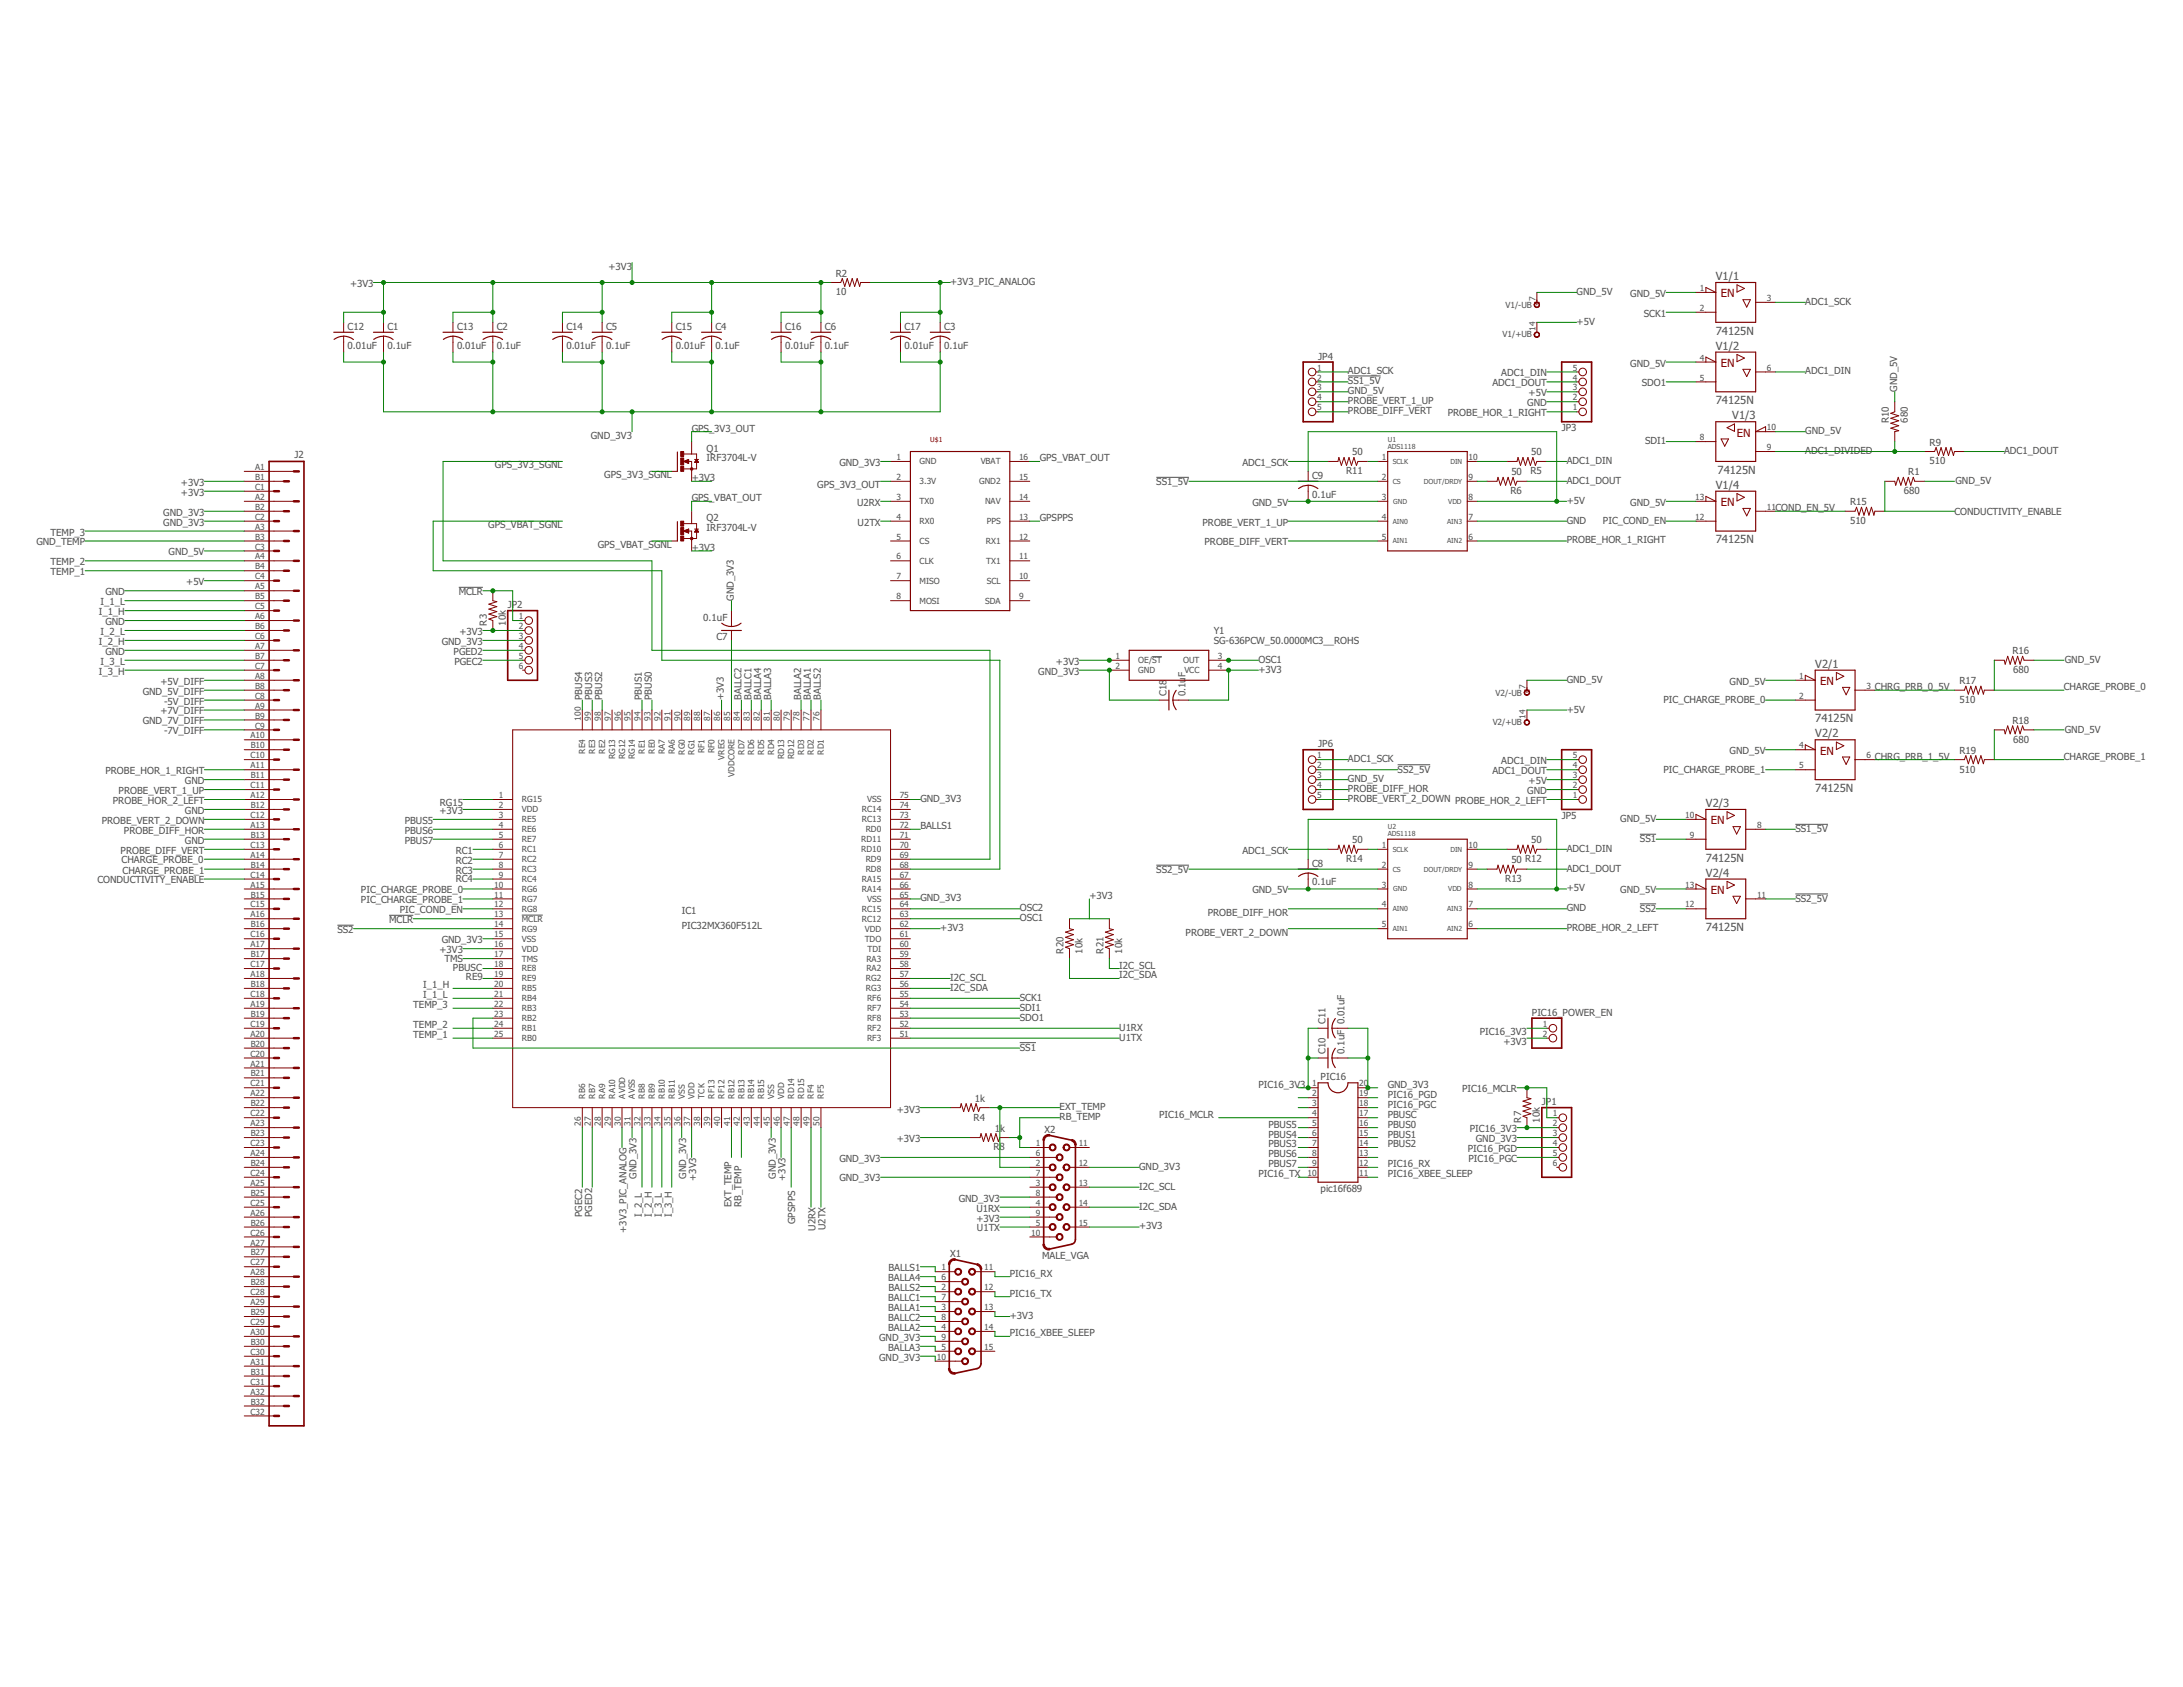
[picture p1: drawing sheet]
<svg xmlns="http://www.w3.org/2000/svg" width="279mm" height="216mm" viewBox="0 0 279 216" stroke-linecap="round" stroke-linejoin="round" font-family="sans-serif">
<defs><g id="words">
<g font-size="1.4" fill="#505050">
<text x="219.6" y="35.8">V1/1</text>
<text x="219.6" y="42.8">74125N</text>
<text x="219.6" y="44.7">V1/2</text>
<text x="219.6" y="51.7">74125N</text>
<text x="221.7" y="53.6">V1/3</text>
<text x="219.6" y="62.6">V1/4</text>
<text x="219.8" y="60.6">74125N</text>
<text x="219.6" y="69.6">74125N</text>
<text x="232.3" y="85.5">V2/1</text>
<text x="232.3" y="92.5">74125N</text>
<text x="232.3" y="94.4">V2/2</text>
<text x="232.3" y="101.4">74125N</text>
<text x="218.3" y="103.3">V2/3</text>
<text x="218.3" y="110.3">74125N</text>
<text x="218.3" y="112.2">V2/4</text>
<text x="218.3" y="119.2">74125N</text>
</g>
<g font-size="1.4" fill="#800000">
<text x="220.2" y="38.1">EN</text>
<text x="220.2" y="47">EN</text>
<text x="222.3" y="55.9">EN</text>
<text x="220.2" y="64.8">EN</text>
<text x="233" y="87.7">EN</text>
<text x="233" y="96.6">EN</text>
<text x="219" y="105.5">EN</text>
<text x="219" y="114.4">EN</text>
</g>
<g font-size="1.2" fill="#505050">
<text x="77.9" y="34.5">+3V3</text>
<text x="107" y="35.4">R2</text>
<text x="44.8" y="36.7">+3V3</text>
<text x="107" y="37.8">10</text>
<text x="121.6" y="36.5">+3V3_PIC_ANALOG</text>
<text x="201.8" y="37.7">GND_5V</text>
<text x="201.8" y="41.6">+5V</text>
<text x="208.7" y="38">GND_5V</text>
<text x="210.4" y="40.5">SCK1</text>
<text x="231.1" y="39">ADC1_SCK</text>
<text x="44.5" y="44.6">0.01uF</text>
<text x="44.5" y="42.2">C12</text>
<text x="49.6" y="44.6">0.1uF</text>
<text x="49.6" y="42.2">C1</text>
<text x="58.5" y="44.6">0.01uF</text>
<text x="58.5" y="42.2">C13</text>
<text x="63.6" y="44.6">0.1uF</text>
<text x="63.6" y="42.2">C2</text>
<text x="72.5" y="44.6">0.01uF</text>
<text x="72.5" y="42.2">C14</text>
<text x="77.6" y="44.6">0.1uF</text>
<text x="77.6" y="42.2">C5</text>
<text x="86.5" y="44.6">0.01uF</text>
<text x="86.5" y="42.2">C15</text>
<text x="91.6" y="44.6">0.1uF</text>
<text x="91.6" y="42.2">C4</text>
<text x="100.5" y="44.6">0.01uF</text>
<text x="100.5" y="42.2">C16</text>
<text x="105.6" y="44.6">0.1uF</text>
<text x="105.6" y="42.2">C6</text>
<text x="115.8" y="44.6">0.01uF</text>
<text x="115.8" y="42.2">C17</text>
<text x="120.9" y="44.6">0.1uF</text>
<text x="120.9" y="42.2">C3</text>
<text x="168.7" y="46">JP4</text>
<text x="172.5" y="47.9">ADC1_SCK</text>
<text x="208.7" y="46.9">GND_5V</text>
<text x="231.1" y="47.9">ADC1_DIN</text>
<text x="172.5" y="50.5">GND_5V</text>
<text x="172.5" y="51.7">PROBE_VERT_1_UP</text>
<text x="172.5" y="53">PROBE_DIFF_VERT</text>
<text x="172.5" y="49.1">SS1_5V</text>
<text x="185.3" y="53.3">PROBE_HOR_1_RIGHT</text>
<text x="191" y="49.4">ADC1_DOUT</text>
<text x="192.2" y="48.2">ADC1_DIN</text>
<text x="195.5" y="52">GND</text>
<text x="195.6" y="50.7">+5V</text>
<text x="210.1" y="49.4">SDO1</text>
<text x="242.8" y="50.2" transform="rotate(-90 242.8 50.2)">GND_5V</text>
<text x="37.7" y="58.7">J2</text>
<text x="63.3" y="59.9">GPS_3V3_SGNL</text>
<text x="75.6" y="56.1">GND_3V3</text>
<text x="88.5" y="55.2">GPS_3V3_OUT</text>
<text x="90.4" y="59.1">IRF3704L-V</text>
<text x="90.4" y="57.8">Q1</text>
<text x="107.4" y="59.6">GND_3V3</text>
<text x="133.1" y="59.1">GPS_VBAT_OUT</text>
<text x="159" y="59.6">ADC1_SCK</text>
<text x="173.1" y="58.3">50</text>
<text x="196" y="58.3">50</text>
<text x="199.9" y="55.2">JP3</text>
<text x="200.5" y="59.4">ADC1_DIN</text>
<text x="210.6" y="56.8">SDI1</text>
<text x="231.1" y="55.6">GND_5V</text>
<text x="231.1" y="58.1">ADC1_DIVIDED</text>
<text x="241.8" y="54.2" transform="rotate(-90 241.8 54.2)">R10</text>
<text x="244.2" y="54.1" transform="rotate(-90 244.2 54.1)">680</text>
<text x="247" y="59.4">510</text>
<text x="247" y="57">R9</text>
<text x="256.5" y="58.1">ADC1_DOUT</text>
<text x="20.9" y="66">GND_3V3</text>
<text x="23.2" y="62.2">+3V3</text>
<text x="23.2" y="63.4">+3V3</text>
<text x="77.3" y="61.2">GPS_3V3_SGNL</text>
<text x="88.5" y="61.6">+3V3</text>
<text x="88.5" y="64.1">GPS_VBAT_OUT</text>
<text x="104.6" y="62.5">GPS_3V3_OUT</text>
<text x="109.7" y="64.7">U2RX</text>
<text x="148" y="62.1">SS1_5V</text>
<text x="160.3" y="64.7">GND_5V</text>
<text x="167.9" y="63.7">0.1uF</text>
<text x="167.9" y="61.3">C9</text>
<text x="172.3" y="60.7">R11</text>
<text x="193.3" y="63.2">R6</text>
<text x="193.4" y="60.8">50</text>
<text x="195.9" y="60.7">R5</text>
<text x="200.5" y="64.5">+5V</text>
<text x="200.5" y="61.9">ADC1_DOUT</text>
<text x="208.7" y="64.7">GND_5V</text>
<text x="227.2" y="65.4">COND_EN_5V</text>
<text x="236.8" y="64.7">R15</text>
<text x="243.7" y="63.3">680</text>
<text x="244.2" y="60.9">R1</text>
<text x="250.2" y="65.9">CONDUCTIVITY_ENABLE</text>
<text x="250.3" y="62">GND_5V</text>
<text x="4.7" y="69.8">GND_TEMP</text>
<text x="6.5" y="68.5">TEMP_3</text>
<text x="20.9" y="67.3">GND_3V3</text>
<text x="21.6" y="71.1">GND_5V</text>
<text x="62.5" y="67.6">GPS_VBAT_SGNL</text>
<text x="76.5" y="70.1">GPS_VBAT_SGNL</text>
<text x="88.5" y="70.5">+3V3</text>
<text x="90.4" y="68">IRF3704L-V</text>
<text x="90.4" y="66.7">Q2</text>
<text x="109.8" y="67.3">U2TX</text>
<text x="133.1" y="66.7">GPSPPS</text>
<text x="153.9" y="67.3">PROBE_VERT_1_UP</text>
<text x="154.2" y="69.8">PROBE_DIFF_VERT</text>
<text x="200.5" y="69.6">PROBE_HOR_1_RIGHT</text>
<text x="200.5" y="67">GND</text>
<text x="205.2" y="67.1">PIC_COND_EN</text>
<text x="236.8" y="67.1">510</text>
<text x="6.5" y="72.4">TEMP_2</text>
<text x="6.5" y="73.6">TEMP_1</text>
<text x="12.9" y="77.4">I_1_L</text>
<text x="13.5" y="76.2">GND</text>
<text x="23.8" y="74.9">+5V</text>
<text x="58.7" y="76.2">MCLR</text>
<text x="65" y="77.8">JP2</text>
<text x="93.9" y="76.9" transform="rotate(-90 93.9 76.9)">GND_3V3</text>
<text x="12.6" y="78.7">I_1_H</text>
<text x="12.6" y="82.5">I_2_H</text>
<text x="12.9" y="81.3">I_2_L</text>
<text x="13.5" y="80">GND</text>
<text x="13.5" y="83.8">GND</text>
<text x="56.5" y="82.5">GND_3V3</text>
<text x="58.1" y="83.8">PGED2</text>
<text x="58.8" y="81.3">+3V3</text>
<text x="62.3" y="80.1" transform="rotate(-90 62.3 80.1)">R3</text>
<text x="64.7" y="80.1" transform="rotate(-90 64.7 80.1)">10k</text>
<text x="90" y="79.5">0.1uF</text>
<text x="91.7" y="81.9">C7</text>
<text x="155.3" y="82.4">SG-636PCW_50.0000MC3__ROHS</text>
<text x="155.3" y="81.1">Y1</text>
<text x="257.6" y="83.8">R16</text>
<text x="12.6" y="86.3">I_3_H</text>
<text x="12.9" y="85.1">I_3_L</text>
<text x="18.3" y="88.9">GND_5V_DIFF</text>
<text x="20.5" y="87.6">+5V_DIFF</text>
<text x="58.2" y="85.1">PGEC2</text>
<text x="74.5" y="89.6" transform="rotate(-90 74.5 89.6)">PBUS4</text>
<text x="75.8" y="89.6" transform="rotate(-90 75.8 89.6)">PBUS3</text>
<text x="77.1" y="89.6" transform="rotate(-90 77.1 89.6)">PBUS2</text>
<text x="82.2" y="89.6" transform="rotate(-90 82.2 89.6)">PBUS1</text>
<text x="83.4" y="89.6" transform="rotate(-90 83.4 89.6)">PBUS0</text>
<text x="92.7" y="89.6" transform="rotate(-90 92.7 89.6)">+3V3</text>
<text x="94.9" y="89.6" transform="rotate(-90 94.9 89.6)">BALLC2</text>
<text x="96.2" y="89.6" transform="rotate(-90 96.2 89.6)">BALLC1</text>
<text x="97.4" y="89.6" transform="rotate(-90 97.4 89.6)">BALLA4</text>
<text x="98.7" y="89.6" transform="rotate(-90 98.7 89.6)">BALLA3</text>
<text x="102.5" y="89.6" transform="rotate(-90 102.5 89.6)">BALLA2</text>
<text x="103.8" y="89.6" transform="rotate(-90 103.8 89.6)">BALLA1</text>
<text x="105.1" y="89.6" transform="rotate(-90 105.1 89.6)">BALLS2</text>
<text x="132.9" y="86.3">GND_3V3</text>
<text x="135.2" y="85.1">+3V3</text>
<text x="149.3" y="89.1" transform="rotate(-90 149.3 89.1)">C18</text>
<text x="151.7" y="89.1" transform="rotate(-90 151.7 89.1)">0.1uF</text>
<text x="161.1" y="84.8">OSC1</text>
<text x="161.1" y="86.1">+3V3</text>
<text x="200.5" y="87.4">GND_5V</text>
<text x="212.9" y="90">PIC_CHARGE_PROBE_0</text>
<text x="221.4" y="87.6">GND_5V</text>
<text x="240" y="88.3">CHRG_PRB_0_5V</text>
<text x="250.8" y="90">510</text>
<text x="250.8" y="87.6">R17</text>
<text x="257.7" y="86.2">680</text>
<text x="264.2" y="88.3">CHARGE_PROBE_0</text>
<text x="264.3" y="84.9">GND_5V</text>
<text x="18.3" y="92.7">GND_7V_DIFF</text>
<text x="20.5" y="91.4">+7V_DIFF</text>
<text x="21" y="90.2">-5V_DIFF</text>
<text x="21" y="94">-7V_DIFF</text>
<text x="168.7" y="95.6">JP6</text>
<text x="200.5" y="91.2">+5V</text>
<text x="257.6" y="92.7">R18</text>
<text x="257.7" y="95.1">680</text>
<text x="264.3" y="93.8">GND_5V</text>
<text x="13.5" y="99.1">PROBE_HOR_1_RIGHT</text>
<text x="15.2" y="101.6">PROBE_VERT_1_UP</text>
<text x="23.7" y="100.3">GND</text>
<text x="172.5" y="100.1">GND_5V</text>
<text x="172.5" y="101.4">PROBE_DIFF_HOR</text>
<text x="172.5" y="97.5">ADC1_SCK</text>
<text x="178.9" y="98.9">SS2_5V</text>
<text x="191" y="99.1">ADC1_DOUT</text>
<text x="192.2" y="97.8">ADC1_DIN</text>
<text x="195.5" y="101.6">GND</text>
<text x="195.6" y="100.3">+5V</text>
<text x="212.9" y="98.9">PIC_CHARGE_PROBE_1</text>
<text x="221.4" y="96.5">GND_5V</text>
<text x="240" y="97.2">CHRG_PRB_1_5V</text>
<text x="250.8" y="98.9">510</text>
<text x="250.8" y="96.5">R19</text>
<text x="264.2" y="97.2">CHARGE_PROBE_1</text>
<text x="13" y="105.4">PROBE_VERT_2_DOWN</text>
<text x="14.4" y="102.9">PROBE_HOR_2_LEFT</text>
<text x="15.9" y="106.7">PROBE_DIFF_HOR</text>
<text x="23.7" y="104.2">GND</text>
<text x="23.7" y="108">GND</text>
<text x="51.8" y="105.4">PBUS5</text>
<text x="51.8" y="106.7">PBUS6</text>
<text x="51.8" y="108">PBUS7</text>
<text x="56.3" y="104.2">+3V3</text>
<text x="56.3" y="103.2">RG15</text>
<text x="117.8" y="102.6">GND_3V3</text>
<text x="117.8" y="106.1">BALLS1</text>
<text x="172.5" y="102.6">PROBE_VERT_2_DOWN PROBE_HOR_2_LEFT</text>
<text x="173.1" y="107.9">50</text>
<text x="196" y="107.9">50</text>
<text x="199.9" y="104.8">JP5</text>
<text x="207.4" y="105.2">GND_5V</text>
<text x="209.9" y="107.8">SS1</text>
<text x="229.8" y="106.5">SS1_5V</text>
<text x="12.5" y="113.1">CONDUCTIVITY_ENABLE</text>
<text x="15.4" y="109.3">PROBE_DIFF_VERT</text>
<text x="15.6" y="110.5">CHARGE_PROBE_0</text>
<text x="15.7" y="111.9">CHARGE_PROBE_1</text>
<text x="58.3" y="109.3">RC1</text>
<text x="58.3" y="110.5">RC2</text>
<text x="58.3" y="111.8">RC3</text>
<text x="58.3" y="112.9">RC4</text>
<text x="148" y="111.7">SS2_5V</text>
<text x="159" y="109.3">ADC1_SCK</text>
<text x="167.9" y="113.3">0.1uF</text>
<text x="167.9" y="110.9">C8</text>
<text x="172.3" y="110.3">R14</text>
<text x="192.7" y="112.9">R13</text>
<text x="193.4" y="110.5">50 R12</text>
<text x="200.5" y="109">ADC1_DIN</text>
<text x="200.5" y="111.5">ADC1_DOUT</text>
<text x="43.2" y="119.4">SS2</text>
<text x="46.2" y="114.3">PIC_CHARGE_PROBE_0</text>
<text x="46.2" y="115.6">PIC_CHARGE_PROBE_1</text>
<text x="49.8" y="118.2">MCLR</text>
<text x="51.2" y="116.9">PIC_COND_EN</text>
<text x="87.3" y="118.9">PIC32MX360F512L</text>
<text x="87.3" y="117">IC1</text>
<text x="117.8" y="115.4">GND_3V3</text>
<text x="120.3" y="119.2">+3V3</text>
<text x="130.5" y="117.9">OSC1</text>
<text x="130.5" y="116.6">OSC2</text>
<text x="139.4" y="115">+3V3</text>
<text x="151.7" y="119.7">PROBE_VERT_2_DOWN</text>
<text x="154.6" y="117.2">PROBE_DIFF_HOR</text>
<text x="160.3" y="114.3">GND_5V</text>
<text x="200.5" y="114.1">+5V</text>
<text x="200.5" y="119.2">PROBE_HOR_2_LEFT</text>
<text x="200.5" y="116.6">GND</text>
<text x="207.4" y="114.3">GND_5V</text>
<text x="209.9" y="116.7">SS2</text>
<text x="229.8" y="115.4">SS2_5V</text>
<text x="56.3" y="122">+3V3</text>
<text x="56.5" y="120.7">GND_3V3</text>
<text x="56.9" y="123.1">TMS</text>
<text x="58" y="124.3">PBUSC</text>
<text x="59.6" y="125.5">RE9</text>
<text x="121.6" y="125.5">I2C_SCL</text>
<text x="136.1" y="122" transform="rotate(-90 136.1 122)">R20</text>
<text x="138.5" y="122" transform="rotate(-90 138.5 122)">10k</text>
<text x="141.2" y="122" transform="rotate(-90 141.2 122)">R21</text>
<text x="143.2" y="123.9">I2C_SCL</text>
<text x="143.2" y="125.2">I2C_SDA</text>
<text x="143.6" y="122" transform="rotate(-90 143.6 122)">10k</text>
<text x="52.9" y="129">TEMP_3</text>
<text x="52.9" y="131.6">TEMP_2</text>
<text x="54.2" y="127.8">I_1_L</text>
<text x="54.2" y="126.5">I_1_H</text>
<text x="121.6" y="126.8">I2C_SDA</text>
<text x="130.5" y="128.1">SCK1</text>
<text x="130.5" y="129.4">SDI1</text>
<text x="130.5" y="130.6">SDO1</text>
<text x="143.2" y="131.9">U1RX</text>
<text x="169.7" y="131.1" transform="rotate(-90 169.7 131.1)">C11</text>
<text x="196.1" y="130">PIC16_POWER_EN</text>
<text x="52.9" y="132.9">TEMP_1</text>
<text x="130.5" y="134.4">SS1</text>
<text x="143.2" y="133.2">U1TX</text>
<text x="169.7" y="134.9" transform="rotate(-90 169.7 134.9)">C10</text>
<text x="172.1" y="134.9" transform="rotate(-90 172.1 134.9)">0.1uF 0.01uF</text>
<text x="189.4" y="132.5">PIC16_3V3</text>
<text x="192.4" y="133.7">+3V3</text>
<text x="114.8" y="142.4">+3V3</text>
<text x="124.6" y="143.4">R4</text>
<text x="124.8" y="141">1k</text>
<text x="135.6" y="142.1">EXT_TEMP</text>
<text x="135.6" y="143.4">RB_TEMP</text>
<text x="148.3" y="143">PIC16_MCLR</text>
<text x="161.1" y="139.2">PIC16_3V3</text>
<text x="169" y="138.3">PIC16</text>
<text x="177.6" y="139.2">GND_3V3</text>
<text x="177.6" y="140.5">PIC16_PGD</text>
<text x="177.6" y="141.8">PIC16_PGC</text>
<text x="177.6" y="143">PBUSC</text>
<text x="187.1" y="139.8">PIC16_MCLR</text>
<text x="194.7" y="143.7" transform="rotate(-90 194.7 143.7)">R7</text>
<text x="197.1" y="143.7" transform="rotate(-90 197.1 143.7)">10k</text>
<text x="197.3" y="141.4">JP1</text>
<text x="107.4" y="148.7">GND_3V3</text>
<text x="114.8" y="146.2">+3V3</text>
<text x="127.2" y="147.2">R8</text>
<text x="127.3" y="144.8">1</text>
<text x="128" y="144.8">k</text>
<text x="133.7" y="144.9">X2</text>
<text x="145.8" y="149.7">GND_3V3</text>
<text x="162.3" y="144.3">PBUS5</text>
<text x="162.3" y="145.6">PBUS4</text>
<text x="162.3" y="146.9">PBUS3</text>
<text x="162.3" y="148.1">PBUS6</text>
<text x="162.3" y="149.4">PBUS7</text>
<text x="177.6" y="144.3">PBUS0</text>
<text x="177.6" y="145.6">PBUS1</text>
<text x="177.6" y="146.9">PBUS2</text>
<text x="177.6" y="149.4">PIC16_RX</text>
<text x="187.8" y="147.4">PIC16_PGD</text>
<text x="188" y="148.7">PIC16_PGC</text>
<text x="188.1" y="144.9">PIC16_3V3</text>
<text x="188.9" y="146.2">GND_3V3</text>
<text x="74.5" y="155.8" transform="rotate(-90 74.5 155.8)">PGEC2</text>
<text x="75.8" y="155.8" transform="rotate(-90 75.8 155.8)">PGED2</text>
<text x="81.5" y="150.9" transform="rotate(-90 81.5 150.9)">GND_3V3</text>
<text x="82.2" y="155.8" transform="rotate(-90 82.2 155.8)">I_2_L</text>
<text x="83.4" y="155.8" transform="rotate(-90 83.4 155.8)">I_2_H</text>
<text x="84.7" y="155.8" transform="rotate(-90 84.7 155.8)">I_3_L</text>
<text x="86" y="155.8" transform="rotate(-90 86 155.8)">I_3_H</text>
<text x="87.8" y="150.9" transform="rotate(-90 87.8 150.9)">GND_3V3</text>
<text x="89.1" y="151.1" transform="rotate(-90 89.1 151.1)">+3V3</text>
<text x="93.6" y="154.5" transform="rotate(-90 93.6 154.5)">EXT_TEMP</text>
<text x="94.9" y="154.5" transform="rotate(-90 94.9 154.5)">RB_TEMP</text>
<text x="99.3" y="150.9" transform="rotate(-90 99.3 150.9)">GND_3V3</text>
<text x="100.6" y="151.1" transform="rotate(-90 100.6 151.1)">+3V3</text>
<text x="107.4" y="151.2">GND_3V3</text>
<text x="122.7" y="153.8">GND_3V3</text>
<text x="125" y="155.1">U1RX</text>
<text x="145.8" y="152.3">I2C_SCL</text>
<text x="145.8" y="154.8">I2C_SDA</text>
<text x="161.1" y="150.7">PIC16_TX</text>
<text x="169" y="152.6">pic16f689</text>
<text x="177.6" y="150.7">PIC16_XBEE_SLEEP</text>
<text x="80.2" y="157.8" transform="rotate(-90 80.2 157.8)">+3V3_PIC_ANALOG</text>
<text x="101.8" y="156.6" transform="rotate(-90 101.8 156.6)">GPSPPS</text>
<text x="104.4" y="157.5" transform="rotate(-90 104.4 157.5)">U2RX</text>
<text x="105.6" y="157.4" transform="rotate(-90 105.6 157.4)">U2TX</text>
<text x="121.6" y="160.8">X1</text>
<text x="125" y="156.3">+3V3</text>
<text x="125" y="157.6">U1TX</text>
<text x="133.4" y="161.2">MALE_VGA</text>
<text x="145.8" y="157.3">+3V3</text>
<text x="113.7" y="167.8">BALLA1</text>
<text x="113.7" y="164">BALLA4</text>
<text x="113.7" y="166.5">BALLC1</text>
<text x="113.7" y="165.2">BALLS2</text>
<text x="113.7" y="162.7">BALLS1</text>
<text x="129.3" y="165.9">PIC16_TX</text>
<text x="129.3" y="163.4">PIC16_RX</text>
<text x="112.5" y="171.6">GND_3V3</text>
<text x="113.7" y="170.3">BALLA2</text>
<text x="113.7" y="172.9">BALLA3</text>
<text x="113.7" y="169.1">BALLC2</text>
<text x="129.3" y="168.8">+3V3</text>
<text x="129.3" y="171">PIC16_XBEE_SLEEP</text>
<text x="112.5" y="174.1">GND_3V3</text>
</g>
<g font-size="1.1" fill="#505050">
<text x="192.7" y="39.5">V1/-UB</text>
<text x="196.5" y="38.5" transform="rotate(-90 196.5 38.5)">7</text>
<text x="217.6" y="37.2">1</text>
<text x="217.6" y="39.8">2</text>
<text x="226.1" y="38.5">3</text>
<text x="168.6" y="47.4">1</text>
<text x="192.3" y="43.2">V1/+UB</text>
<text x="196.5" y="42.3" transform="rotate(-90 196.5 42.3)">14</text>
<text x="201.3" y="47.4">5</text>
<text x="217.6" y="46.2">4</text>
<text x="226.1" y="47.4">6</text>
<text x="168.6" y="48.7">2</text>
<text x="168.6" y="50">3</text>
<text x="168.6" y="51.2">4</text>
<text x="168.6" y="52.5">5</text>
<text x="201.3" y="52.5">1</text>
<text x="201.3" y="51.2">2</text>
<text x="201.3" y="50">3</text>
<text x="201.3" y="48.7">4</text>
<text x="217.6" y="48.7">5</text>
<text x="114.8" y="58.9">1</text>
<text x="117.7" y="59.4">GND</text>
<text x="125.5" y="59.4">VBAT</text>
<text x="130.4" y="58.9">16</text>
<text x="176.8" y="58.9">1</text>
<text x="188" y="58.9">10</text>
<text x="217.6" y="56.3">8</text>
<text x="226.1" y="55.1">10</text>
<text x="226.1" y="57.6">9</text>
<text x="32.7" y="60.2">A1</text>
<text x="32.7" y="64">A2</text>
<text x="32.7" y="62.7">C1</text>
<text x="32.7" y="61.4">B1</text>
<text x="32.7" y="65.2">B2</text>
<text x="114.8" y="61.4">2</text>
<text x="114.8" y="64">3</text>
<text x="117.7" y="62">3.3V</text>
<text x="117.7" y="64.5">TX0</text>
<text x="125.3" y="62">GND2</text>
<text x="126.1" y="64.5">NAV</text>
<text x="130.4" y="61.4">15</text>
<text x="130.4" y="64">14</text>
<text x="176.8" y="61.4">2</text>
<text x="176.8" y="64">3</text>
<text x="188" y="64">8</text>
<text x="188" y="61.4">9</text>
<text x="217" y="64">13</text>
<text x="226.1" y="65.2">11</text>
<text x="32.7" y="67.8">A3</text>
<text x="32.7" y="71.6">A4</text>
<text x="32.7" y="66.5">C2</text>
<text x="32.7" y="70.3">C3</text>
<text x="32.7" y="69.1">B3</text>
<text x="114.8" y="66.5">4</text>
<text x="114.8" y="69.1">5</text>
<text x="114.8" y="71.6">6</text>
<text x="117.7" y="67.1">RX0</text>
<text x="117.7" y="69.6">CS</text>
<text x="126.2" y="69.6">RX1</text>
<text x="126.3" y="67.1">PPS</text>
<text x="130.4" y="66.5">13</text>
<text x="130.4" y="69.1">12</text>
<text x="130.4" y="71.6">11</text>
<text x="176.8" y="66.5">4</text>
<text x="176.8" y="69.1">5</text>
<text x="188" y="66.5">7</text>
<text x="188" y="69.1">6</text>
<text x="217" y="66.5">12</text>
<text x="32.7" y="75.4">A5</text>
<text x="32.7" y="74.1">C4</text>
<text x="32.7" y="78">C5</text>
<text x="32.7" y="72.9">B4</text>
<text x="32.7" y="76.7">B5</text>
<text x="114.8" y="74.1">7</text>
<text x="114.8" y="76.7">8</text>
<text x="117.7" y="72.2">CLK</text>
<text x="117.7" y="74.7">MISO</text>
<text x="117.7" y="77.3">MOSI</text>
<text x="126.1" y="77.3">SDA</text>
<text x="126.2" y="72.2">TX1</text>
<text x="126.3" y="74.7">SCL</text>
<text x="130.4" y="74.1">10</text>
<text x="130.4" y="76.7">9</text>
<text x="32.7" y="79.2">A6</text>
<text x="32.7" y="83.1">A7</text>
<text x="32.7" y="81.8">C6</text>
<text x="32.7" y="80.5">B6</text>
<text x="66.4" y="79.2">1</text>
<text x="66.4" y="80.5">2</text>
<text x="66.4" y="81.8">3</text>
<text x="66.4" y="83.1">4</text>
<text x="32.7" y="86.9">A8</text>
<text x="32.7" y="85.6">C7</text>
<text x="32.7" y="89.4">C8</text>
<text x="32.7" y="84.3">B7</text>
<text x="32.7" y="88.1">B8</text>
<text x="66.4" y="84.3">5</text>
<text x="66.4" y="85.6">6</text>
<text x="142.8" y="84.3">1</text>
<text x="142.8" y="85.6">2</text>
<text x="145.7" y="84.9">OE/ST</text>
<text x="145.7" y="86.2">GND</text>
<text x="151.4" y="84.9">OUT</text>
<text x="151.6" y="86.2">VCC</text>
<text x="155.9" y="84.3">3</text>
<text x="155.9" y="85.6">4</text>
<text x="191.4" y="89.1">V2/-UB</text>
<text x="195.2" y="88.1" transform="rotate(-90 195.2 88.1)">7</text>
<text x="230.3" y="86.9">1</text>
<text x="230.3" y="89.4">2</text>
<text x="238.9" y="88.1">3</text>
<text x="32.1" y="94.5">A10</text>
<text x="32.1" y="95.8">B10</text>
<text x="32.7" y="90.7">A9</text>
<text x="32.7" y="93.2">C9</text>
<text x="32.7" y="92">B9</text>
<text x="74.3" y="92.2" transform="rotate(-90 74.3 92.2)">100</text>
<text x="75.6" y="92.2" transform="rotate(-90 75.6 92.2)">99</text>
<text x="76.9" y="92.2" transform="rotate(-90 76.9 92.2)">98</text>
<text x="78.2" y="92.2" transform="rotate(-90 78.2 92.2)">97</text>
<text x="79.4" y="92.2" transform="rotate(-90 79.4 92.2)">96</text>
<text x="80.7" y="92.2" transform="rotate(-90 80.7 92.2)">95</text>
<text x="82" y="92.2" transform="rotate(-90 82 92.2)">94</text>
<text x="83.3" y="92.2" transform="rotate(-90 83.3 92.2)">93</text>
<text x="84.5" y="92.2" transform="rotate(-90 84.5 92.2)">92</text>
<text x="85.8" y="92.2" transform="rotate(-90 85.8 92.2)">91</text>
<text x="87.1" y="92.2" transform="rotate(-90 87.1 92.2)">90</text>
<text x="88.3" y="92.2" transform="rotate(-90 88.3 92.2)">89</text>
<text x="89.6" y="92.2" transform="rotate(-90 89.6 92.2)">88</text>
<text x="90.9" y="92.2" transform="rotate(-90 90.9 92.2)">87</text>
<text x="92.2" y="92.2" transform="rotate(-90 92.2 92.2)">86</text>
<text x="93.4" y="92.2" transform="rotate(-90 93.4 92.2)">85</text>
<text x="94.7" y="92.2" transform="rotate(-90 94.7 92.2)">84</text>
<text x="96" y="92.2" transform="rotate(-90 96 92.2)">83</text>
<text x="97.3" y="92.2" transform="rotate(-90 97.3 92.2)">82</text>
<text x="98.5" y="92.2" transform="rotate(-90 98.5 92.2)">81</text>
<text x="99.8" y="92.2" transform="rotate(-90 99.8 92.2)">80</text>
<text x="101.1" y="92.2" transform="rotate(-90 101.1 92.2)">79</text>
<text x="102.3" y="92.2" transform="rotate(-90 102.3 92.2)">78</text>
<text x="103.6" y="92.2" transform="rotate(-90 103.6 92.2)">77</text>
<text x="104.9" y="92.2" transform="rotate(-90 104.9 92.2)">76</text>
<text x="191" y="92.8">V2/+UB</text>
<text x="195.2" y="92" transform="rotate(-90 195.2 92)">14</text>
<text x="230.3" y="95.8">4</text>
<text x="32.1" y="98.3">A11</text>
<text x="32.1" y="97.1">C10</text>
<text x="32.1" y="100.9">C11</text>
<text x="32.1" y="99.6">B11</text>
<text x="74.9" y="96.5" transform="rotate(-90 74.9 96.5)">RE4</text>
<text x="76.2" y="96.5" transform="rotate(-90 76.2 96.5)">RE3</text>
<text x="77.5" y="96.5" transform="rotate(-90 77.5 96.5)">RE2</text>
<text x="78.7" y="97.2" transform="rotate(-90 78.7 97.2)">RG13</text>
<text x="80" y="97.2" transform="rotate(-90 80 97.2)">RG12</text>
<text x="81.3" y="97.2" transform="rotate(-90 81.3 97.2)">RG14</text>
<text x="82.5" y="96.5" transform="rotate(-90 82.5 96.5)">RE1</text>
<text x="83.8" y="96.5" transform="rotate(-90 83.8 96.5)">RE0</text>
<text x="85.1" y="96.5" transform="rotate(-90 85.1 96.5)">RA7</text>
<text x="86.4" y="96.5" transform="rotate(-90 86.4 96.5)">RA6</text>
<text x="87.6" y="96.6" transform="rotate(-90 87.6 96.6)">RG0</text>
<text x="88.9" y="96.6" transform="rotate(-90 88.9 96.6)">RG1</text>
<text x="90.2" y="96.4" transform="rotate(-90 90.2 96.4)">RF1</text>
<text x="91.5" y="96.4" transform="rotate(-90 91.5 96.4)">RF0</text>
<text x="92.7" y="97.2" transform="rotate(-90 92.7 97.2)">VREG</text>
<text x="94" y="99.4" transform="rotate(-90 94 99.4)">VDDCORE</text>
<text x="95.3" y="96.6" transform="rotate(-90 95.3 96.6)">RD7</text>
<text x="96.5" y="96.6" transform="rotate(-90 96.5 96.6)">RD6</text>
<text x="97.8" y="96.6" transform="rotate(-90 97.8 96.6)">RD5</text>
<text x="99.1" y="96.6" transform="rotate(-90 99.1 96.6)">RD4</text>
<text x="100.4" y="97.2" transform="rotate(-90 100.4 97.2)">RD13</text>
<text x="101.6" y="97.2" transform="rotate(-90 101.6 97.2)">RD12</text>
<text x="102.9" y="96.6" transform="rotate(-90 102.9 96.6)">RD3</text>
<text x="104.2" y="96.6" transform="rotate(-90 104.2 96.6)">RD2</text>
<text x="105.5" y="96.6" transform="rotate(-90 105.5 96.6)">RD1</text>
<text x="168.6" y="97.1">1</text>
<text x="168.6" y="98.3">2</text>
<text x="168.6" y="99.6">3</text>
<text x="168.6" y="100.9">4</text>
<text x="201.3" y="100.9">2</text>
<text x="201.3" y="99.6">3</text>
<text x="201.3" y="98.3">4</text>
<text x="201.3" y="97.1">5</text>
<text x="230.3" y="98.3">5</text>
<text x="238.9" y="97.1">6</text>
<text x="32.1" y="102.1">A12</text>
<text x="32.1" y="106">A13</text>
<text x="32.1" y="104.7">C12</text>
<text x="32.1" y="103.4">B12</text>
<text x="32.1" y="107.2">B13</text>
<text x="63.9" y="104.7">3</text>
<text x="63.9" y="106">4</text>
<text x="63.9" y="107.2">5</text>
<text x="63.9" y="102.1">1</text>
<text x="63.9" y="103.4">2</text>
<text x="66.8" y="105.2">RE5</text>
<text x="66.8" y="106.5">RE6</text>
<text x="66.8" y="107.8">RE7</text>
<text x="66.8" y="102.7">RG15</text>
<text x="66.8" y="104">VDD</text>
<text x="110.2" y="107.8">RD11</text>
<text x="110.3" y="105.2">RC13</text>
<text x="110.3" y="104">RC14</text>
<text x="110.8" y="106.5">RD0</text>
<text x="111" y="102.7">VSS</text>
<text x="115.2" y="104.7">73</text>
<text x="115.2" y="103.4">74</text>
<text x="115.2" y="106">72</text>
<text x="115.2" y="107.2">71</text>
<text x="115.2" y="102.1">75</text>
<text x="168.6" y="102.1">5</text>
<text x="201.3" y="102.1">1</text>
<text x="215.7" y="104.7">10</text>
<text x="216.3" y="107.2">9</text>
<text x="224.9" y="106">8</text>
<text x="32.1" y="109.8">A14</text>
<text x="32.1" y="113.6">A15</text>
<text x="32.1" y="108.5">C13</text>
<text x="32.1" y="112.3">C14</text>
<text x="32.1" y="111">B14</text>
<text x="63.3" y="113.6">10</text>
<text x="63.9" y="108.5">6</text>
<text x="63.9" y="109.8">7</text>
<text x="63.9" y="111">8</text>
<text x="63.9" y="112.3">9</text>
<text x="66.8" y="109.1">RC1</text>
<text x="66.8" y="110.3">RC2</text>
<text x="66.8" y="111.6">RC3</text>
<text x="66.8" y="112.9">RC4</text>
<text x="110.2" y="109.1">RD10</text>
<text x="110.3" y="112.9">RA15</text>
<text x="110.8" y="111.6">RD8</text>
<text x="110.8" y="110.3">RD9</text>
<text x="115.2" y="113.6">66</text>
<text x="115.2" y="112.3">67</text>
<text x="115.2" y="111">68</text>
<text x="115.2" y="109.8">69</text>
<text x="115.2" y="108.5">70</text>
<text x="176.8" y="111">2</text>
<text x="176.8" y="113.6">3</text>
<text x="176.8" y="108.5">1</text>
<text x="188" y="113.6">8</text>
<text x="188" y="108.5">10</text>
<text x="188" y="111">9</text>
<text x="215.7" y="113.6">13</text>
<text x="32.1" y="117.4">A16</text>
<text x="32.1" y="116.1">C15</text>
<text x="32.1" y="120">C16</text>
<text x="32.1" y="114.9">B15</text>
<text x="32.1" y="118.7">B16</text>
<text x="63.3" y="117.4">13</text>
<text x="63.3" y="114.9">11</text>
<text x="63.3" y="116.1">12</text>
<text x="63.3" y="118.7">14</text>
<text x="63.3" y="120">15</text>
<text x="66.8" y="118">MCLR</text>
<text x="66.8" y="114.2">RG6</text>
<text x="66.8" y="115.4">RG7</text>
<text x="66.8" y="116.7">RG8</text>
<text x="66.8" y="119.2">RG9</text>
<text x="110.3" y="114.2">RA14</text>
<text x="110.3" y="118">RC12</text>
<text x="110.3" y="116.7">RC15</text>
<text x="110.7" y="119.2">VDD</text>
<text x="111" y="115.4">VSS</text>
<text x="115.2" y="117.4">63</text>
<text x="115.2" y="116.1">64</text>
<text x="115.2" y="120">61</text>
<text x="115.2" y="118.7">62</text>
<text x="115.2" y="114.9">65</text>
<text x="176.8" y="116.1">4</text>
<text x="176.8" y="118.7">5</text>
<text x="188" y="116.1">7</text>
<text x="188" y="118.7">6</text>
<text x="215.7" y="116.1">12</text>
<text x="224.9" y="114.9">11</text>
<text x="32.1" y="121.2">A17</text>
<text x="32.1" y="125">A18</text>
<text x="32.1" y="123.8">C17</text>
<text x="32.1" y="122.5">B17</text>
<text x="63.3" y="123.8">18</text>
<text x="63.3" y="125">19</text>
<text x="63.3" y="122.5">17</text>
<text x="63.3" y="121.2">16</text>
<text x="66.8" y="124.3">RE8</text>
<text x="66.8" y="125.6">RE9</text>
<text x="66.8" y="123.1">TMS</text>
<text x="66.8" y="121.8">VDD</text>
<text x="66.8" y="120.5">VSS</text>
<text x="110.7" y="120.5">TDO</text>
<text x="110.8" y="125.6">RG2</text>
<text x="110.9" y="124.3">RA2</text>
<text x="110.9" y="123.1">RA3</text>
<text x="111" y="121.8">TDI</text>
<text x="115.2" y="123.8">58</text>
<text x="115.2" y="122.5">59</text>
<text x="115.2" y="125">57</text>
<text x="115.2" y="121.2">60</text>
<text x="32.1" y="128.9">A19</text>
<text x="32.1" y="127.6">C18</text>
<text x="32.1" y="131.4">C19</text>
<text x="32.1" y="126.3">B18</text>
<text x="32.1" y="130.1">B19</text>
<text x="63.3" y="131.4">24</text>
<text x="63.3" y="130.1">23</text>
<text x="63.3" y="128.9">22</text>
<text x="63.3" y="127.6">21</text>
<text x="63.3" y="126.3">20</text>
<text x="66.8" y="132">RB1</text>
<text x="66.8" y="130.7">RB2</text>
<text x="66.8" y="129.4">RB3</text>
<text x="66.8" y="128.1">RB4</text>
<text x="66.8" y="126.9">RB5</text>
<text x="110.8" y="126.9">RG3</text>
<text x="111" y="132">RF2</text>
<text x="111" y="128.1">RF6</text>
<text x="111" y="129.4">RF7</text>
<text x="111" y="130.7">RF8</text>
<text x="115.2" y="131.4">52</text>
<text x="115.2" y="127.6">55</text>
<text x="115.2" y="128.9">54</text>
<text x="115.2" y="130.1">53</text>
<text x="115.2" y="126.3">56</text>
<text x="197.5" y="131.4">1</text>
<text x="32.1" y="132.7">A20</text>
<text x="32.1" y="136.5">A21</text>
<text x="32.1" y="135.2">C20</text>
<text x="32.1" y="134">B20</text>
<text x="32.1" y="137.8">B21</text>
<text x="63.3" y="132.7">25</text>
<text x="66.8" y="133.2">RB0</text>
<text x="111" y="133.2">RF3</text>
<text x="115.2" y="132.7">51</text>
<text x="197.5" y="132.7">2</text>
<text x="32.1" y="140.3">A22</text>
<text x="32.1" y="139">C21</text>
<text x="32.1" y="142.9">C22</text>
<text x="32.1" y="141.6">B22</text>
<text x="74.9" y="140.6" transform="rotate(-90 74.9 140.6)">RB6</text>
<text x="76.2" y="140.6" transform="rotate(-90 76.2 140.6)">RB7</text>
<text x="77.5" y="140.6" transform="rotate(-90 77.5 140.6)">RA9</text>
<text x="78.7" y="140.6" transform="rotate(-90 78.7 140.6)">RA10</text>
<text x="80" y="140.6" transform="rotate(-90 80 140.6)">AVDD</text>
<text x="81.3" y="140.6" transform="rotate(-90 81.3 140.6)">AVSS</text>
<text x="82.5" y="140.6" transform="rotate(-90 82.5 140.6)">RB8</text>
<text x="83.8" y="140.6" transform="rotate(-90 83.8 140.6)">RB9</text>
<text x="85.1" y="140.6" transform="rotate(-90 85.1 140.6)">RB10</text>
<text x="86.4" y="140.6" transform="rotate(-90 86.4 140.6)">RB11</text>
<text x="87.6" y="140.6" transform="rotate(-90 87.6 140.6)">VSS</text>
<text x="88.9" y="140.6" transform="rotate(-90 88.9 140.6)">VDD</text>
<text x="90.2" y="140.6" transform="rotate(-90 90.2 140.6)">TCK</text>
<text x="91.5" y="140.6" transform="rotate(-90 91.5 140.6)">RF13</text>
<text x="92.7" y="140.6" transform="rotate(-90 92.7 140.6)">RF12</text>
<text x="94" y="140.6" transform="rotate(-90 94 140.6)">RB12</text>
<text x="95.3" y="140.6" transform="rotate(-90 95.3 140.6)">RB13</text>
<text x="96.5" y="140.6" transform="rotate(-90 96.5 140.6)">RB14</text>
<text x="97.8" y="140.6" transform="rotate(-90 97.8 140.6)">RB15</text>
<text x="99.1" y="140.6" transform="rotate(-90 99.1 140.6)">VSS</text>
<text x="100.4" y="140.6" transform="rotate(-90 100.4 140.6)">VDD</text>
<text x="101.6" y="140.6" transform="rotate(-90 101.6 140.6)">RD14</text>
<text x="102.9" y="140.6" transform="rotate(-90 102.9 140.6)">RD15</text>
<text x="104.2" y="140.6" transform="rotate(-90 104.2 140.6)">RF4</text>
<text x="105.5" y="140.6" transform="rotate(-90 105.5 140.6)">RF5</text>
<text x="167.9" y="139">1</text>
<text x="167.9" y="140.3">2</text>
<text x="167.9" y="141.6">3</text>
<text x="167.9" y="142.9">4</text>
<text x="174" y="142.9">17</text>
<text x="174" y="141.6">18</text>
<text x="174" y="140.3">19</text>
<text x="174" y="139">20</text>
<text x="198.8" y="142.9">1</text>
<text x="32.1" y="144.1">A23</text>
<text x="32.1" y="147.9">A24</text>
<text x="32.1" y="146.7">C23</text>
<text x="32.1" y="145.4">B23</text>
<text x="32.1" y="149.2">B24</text>
<text x="74.3" y="144.1" transform="rotate(-90 74.3 144.1)">26</text>
<text x="75.6" y="144.1" transform="rotate(-90 75.6 144.1)">27</text>
<text x="76.9" y="144.1" transform="rotate(-90 76.9 144.1)">28</text>
<text x="78.2" y="144.1" transform="rotate(-90 78.2 144.1)">29</text>
<text x="79.4" y="144.1" transform="rotate(-90 79.4 144.1)">30</text>
<text x="80.7" y="144.1" transform="rotate(-90 80.7 144.1)">31</text>
<text x="82" y="144.1" transform="rotate(-90 82 144.1)">32</text>
<text x="83.3" y="144.1" transform="rotate(-90 83.3 144.1)">33</text>
<text x="84.5" y="144.1" transform="rotate(-90 84.5 144.1)">34</text>
<text x="85.8" y="144.1" transform="rotate(-90 85.8 144.1)">35</text>
<text x="87.1" y="144.1" transform="rotate(-90 87.1 144.1)">36</text>
<text x="88.3" y="144.1" transform="rotate(-90 88.3 144.1)">37</text>
<text x="89.6" y="144.1" transform="rotate(-90 89.6 144.1)">38</text>
<text x="90.9" y="144.1" transform="rotate(-90 90.9 144.1)">39</text>
<text x="92.2" y="144.1" transform="rotate(-90 92.2 144.1)">40</text>
<text x="93.4" y="144.1" transform="rotate(-90 93.4 144.1)">41</text>
<text x="94.7" y="144.1" transform="rotate(-90 94.7 144.1)">42</text>
<text x="96" y="144.1" transform="rotate(-90 96 144.1)">43</text>
<text x="97.3" y="144.1" transform="rotate(-90 97.3 144.1)">44</text>
<text x="98.5" y="144.1" transform="rotate(-90 98.5 144.1)">45</text>
<text x="99.8" y="144.1" transform="rotate(-90 99.8 144.1)">46</text>
<text x="101.1" y="144.1" transform="rotate(-90 101.1 144.1)">47</text>
<text x="102.3" y="144.1" transform="rotate(-90 102.3 144.1)">48</text>
<text x="103.6" y="144.1" transform="rotate(-90 103.6 144.1)">49</text>
<text x="104.9" y="144.1" transform="rotate(-90 104.9 144.1)">50</text>
<text x="132.6" y="146.7">1</text>
<text x="132.6" y="149.2">2</text>
<text x="132.6" y="147.9">6</text>
<text x="138.1" y="146.7">11</text>
<text x="138.1" y="149.2">12</text>
<text x="167.9" y="144.1">5</text>
<text x="167.9" y="145.4">6</text>
<text x="167.9" y="146.7">7</text>
<text x="167.9" y="147.9">8</text>
<text x="167.9" y="149.2">9</text>
<text x="174" y="149.2">12</text>
<text x="174" y="147.9">13</text>
<text x="174" y="146.7">14</text>
<text x="174" y="145.4">15</text>
<text x="174" y="144.1">16</text>
<text x="198.8" y="144.1">2</text>
<text x="198.8" y="145.4">3</text>
<text x="198.8" y="146.7">4</text>
<text x="198.8" y="147.9">5</text>
<text x="198.8" y="149.2">6</text>
<text x="32.1" y="151.8">A25</text>
<text x="32.1" y="155.6">A26</text>
<text x="32.1" y="150.5">C24</text>
<text x="32.1" y="154.3">C25</text>
<text x="32.1" y="153">B25</text>
<text x="132.6" y="151.8">3</text>
<text x="132.6" y="154.3">4</text>
<text x="132.6" y="150.5">7</text>
<text x="132.6" y="153">8</text>
<text x="132.6" y="155.6">9</text>
<text x="138.1" y="151.8">13</text>
<text x="138.1" y="154.3">14</text>
<text x="167.3" y="150.5">10</text>
<text x="174" y="150.5">11</text>
<text x="32.1" y="159.4">A27</text>
<text x="32.1" y="158.1">C26</text>
<text x="32.1" y="161.9">C27</text>
<text x="32.1" y="156.9">B26</text>
<text x="32.1" y="160.7">B27</text>
<text x="132" y="158.1">10</text>
<text x="132.6" y="156.9">5</text>
<text x="138.1" y="156.9">15</text>
<text x="32.1" y="163.2">A28</text>
<text x="32.1" y="167">A29</text>
<text x="32.1" y="165.8">C28</text>
<text x="32.1" y="164.5">B28</text>
<text x="120.5" y="162.6">1</text>
<text x="120.5" y="165.1">2</text>
<text x="120.5" y="167.7">3</text>
<text x="120.5" y="163.9">6</text>
<text x="120.5" y="166.4">7</text>
<text x="126" y="162.6">11</text>
<text x="126" y="165.1">12</text>
<text x="126" y="167.7">13</text>
<text x="32.1" y="170.8">A30</text>
<text x="32.1" y="169.6">C29</text>
<text x="32.1" y="173.4">C30</text>
<text x="32.1" y="168.3">B29</text>
<text x="32.1" y="172.1">B30</text>
<text x="120.5" y="170.2">4</text>
<text x="120.5" y="172.8">5</text>
<text x="120.5" y="168.9">8</text>
<text x="120.5" y="171.5">9</text>
<text x="126" y="170.2">14</text>
<text x="126" y="172.8">15</text>
<text x="32.1" y="174.7">A31</text>
<text x="32.1" y="178.5">A32</text>
<text x="32.1" y="177.2">C31</text>
<text x="32.1" y="175.9">B31</text>
<text x="32.1" y="179.8">B32</text>
<text x="119.9" y="174">10</text>
<text x="32.1" y="181">C32</text>
</g>
<text font-size=".9" fill="#800000" x="119.1" y="56.5">U$1</text>
<g font-size=".9" fill="#505050">
<text x="177.6" y="56.5">U1</text>
<text x="177.6" y="57.4">ADS1118</text>
<text x="178.2" y="59.4">SCLK</text>
<text x="185.6" y="59.4">DIN</text>
<text x="178.2" y="61.9">CS</text>
<text x="178.3" y="64.5">GND</text>
<text x="182.2" y="61.9">DOUT/DRDY</text>
<text x="185.4" y="64.5">VDD</text>
<text x="178.2" y="67">AIN0</text>
<text x="178.2" y="69.6">AIN1</text>
<text x="185.2" y="69.6">AIN2</text>
<text x="185.2" y="67">AIN3</text>
<text x="177.6" y="106.1">U2</text>
<text x="177.6" y="107">ADS1118</text>
<text x="178.2" y="111.5">CS</text>
<text x="178.2" y="109">SCLK</text>
<text x="182.2" y="111.5">DOUT/DRDY</text>
<text x="185.6" y="109">DIN</text>
<text x="178.2" y="116.6">AIN0</text>
<text x="178.2" y="119.2">AIN1</text>
<text x="178.3" y="114.1">GND</text>
<text x="185.2" y="119.2">AIN2</text>
<text x="185.2" y="116.6">AIN3</text>
<text x="185.4" y="114.1">VDD</text>
</g>
</g></defs>
<g fill="none" stroke="#505050" stroke-width=".13">
<path d="M172.5 48.1h4.2M58.7 75.2h3.1M148 61.1h4.2M147.5 84h1.2M178.9 97.9h4.1M43.2 118.4h2.1M49.8 117.1h3.1M66.8 117.1h2.7M148 110.7h4.2M209.9 115.7h2.1M209.9 106.8h2.1M229.8 105.5h4.2"/>
<path d="M229.8 114.4h4.2M130.5 133.4h2.1"/>
</g>
<g fill="none" stroke="#800000" stroke-width=".13">
<path d="M106.3 36.2h1.3l.2-.6 .3 1.1 .3-1.1 .4 1.1 .3-1.1 .3 1.1 .3-1.1 .3 1.1 .2-.5h1.2M196.4 38.7h.6M196.7 37.4v1.6M217.1 37.4h2.5l-1.3-.6v.6M217.1 40h2.5M222.3 36.4l1 .5-1 .5zM223.1 38.4h.9l-.4 .9zM224.7 38.7h2.5M44 41.3v1.2M44 43v2.1M49.1 41.3v1.2M49.1 43v2.1"/>
<path d="M58 41.3v1.2M58 43v2.1M63.1 41.3v1.2M63.1 43v2.1M72 41.3v1.2M72 43v2.1M77.1 41.3v1.2M77.1 43v2.1M86 41.3v1.2M86 43v2.1M87.5 59.1l.6-.3v.5zM87.5 59.1h1v2.5"/>
<path d="M87.5 58.1h1.7v.7M87.6 59h.5M87.6 59.1h.5M87.7 59.1h.4M87.7 59h.4M87.8 59.2h.3M87.8 58.9h.3M87.9 58.9h.2M88 59.2h.1M88.1 58.8h.1M88.1 59.3h.1M88.5 56.5v1.6"/>
<path d="M88.9 58.8h.5M88.9 59.1h.5M89 59.1h.4M89 59.1h.3M89 59h.3M89.1 58.9h.1M89.1 58.8h.1M89.2 59.1v.9h-1.7M89.2 58.8l.2 .4h-.5zM91.1 41.3v1.2M91.1 43v2.1M100 41.3v1.2"/>
<path d="M100 43v2.1M105.1 41.3v1.2M105.1 43v2.1M114 59.1h2.5M115.3 41.3v1.2M115.3 43v2.1M120.3 41.3v1.2M120.3 43v2.1M129.2 59.1h2.6M168.4 47.6h.3M168.4 48.9h.3M168.4 52.7h.3"/>
<path d="M168.4 51.4h.3M168.4 50.1h.3M170 59.1h1.2l.2-.6 .3 1.1 .3-1.1 .3 1.1 .4-1.1 .3 1.1 .3-1.1 .3 1.1 .2-.5h1.3M176.3 59.1h1.3M187.8 59.1h1.3M192.9 59.1h1.3l.1-.6 .3 1.1 .3-1.1 .3 1.1 .4-1.1 .3 1.1 .3-1.1 .3 1.1 .2-.5h1.3M196.7 41.3v1.2M201.8 47.6h.3M201.8 48.9h.3M201.8 52.7h.3M201.8 51.4h.3M201.8 50.1h.3"/>
<path d="M217.1 46.3h2.5l-1.3-.6v.6M217.1 48.9h2.5M217.1 56.5h2.5M220.3 56.2h.9l-.5 .9zM221 54.7l1-.4v.9zM222.3 45.4l1 .4-1 .5zM223.1 47.3h.9l-.4 .9zM224.7 47.6h2.5M224.7 57.8h2.5M226 55.2v-.6l-1.3 .6h2.5M242.5 51.4v1.3l-.5 .2 1 .3-1 .3 1 .3-1 .4 1 .3-1 .3 1 .3-.5 .1v1.3M246.3 57.8h1.3l.2-.5 .3 1 .3-1 .4 1 .3-1 .3 1 .3-1 .3 1 .1-.5h1.3"/>
<path d="M31.3 66.7h3.8M31.3 61.6h5M31.3 64.2h6.3M31.3 69.2h5M31.3 71.8h6.3M31.3 74.3h3.8M31.3 76.9h5M31.3 60.3h6.3M31.3 65.4h5M31.3 68h6.3M31.3 73h5M31.3 75.6h6.3"/>
<path d="M31.3 79.4h6.3M31.3 62.9h3.8M31.3 70.5h3.8M31.3 78.1h3.8M63.1 75.6v1.3l.5 .1-1 .3 1 .3-1 .4 1 .3-1 .3 1 .3-1 .3 .5 .2v1.3M66.9 79.4h.3M86 69.2h.7M86 60.3h.7M87.5 68l.6-.3v.5zM87.5 67h1.7v.7M87.5 68h.6M87.6 67.9h.5"/>
<path d="M87.7 68h.4M87.7 67.9h.4M87.8 68.1h.3M87.8 67.8h.3M87.9 68.1h.2M87.9 67.8h.2M88 68.2h.1M88 67.8h.1M88.1 68h.4v2.5M88.1 68.2h.1M88.1 67.7h.1M88.5 65.4v1.6"/>
<path d="M88.9 67.7h.5M88.9 68.1h.5M89 68h.4M89 68h.3M89 67.9h.3M89.1 67.8h.2M89.1 67.8h.1M89.2 68v.9h-1.7M89.2 67.7l.2 .4h-.5zM93.6 78.1v2.1M114 66.7h2.5M114 61.6h2.5"/>
<path d="M114 64.2h2.5M114 69.2h2.5M114 71.8h2.5M114 74.3h2.5M114 76.9h2.5M129.2 66.7h2.6M129.2 61.6h2.6M129.2 64.2h2.6M129.2 69.2h2.6M129.2 71.8h2.6M129.2 74.3h2.6M129.2 76.9h2.6"/>
<path d="M167.4 60.3v1.3M167.4 62.1v2.1M176.3 66.7h1.3M176.3 61.6h1.3M176.3 64.2h1.3M176.3 69.2h1.3M187.8 66.7h1.3M187.8 61.6h1.3M187.8 64.2h1.3M187.8 69.2h1.3M190.3 61.6h1.3l.1-.5 .3 1 .4-1 .3 1 .3-1 .3 1 .4-1 .3 1 .2-.5h1.2M217.1 66.7h2.5"/>
<path d="M217.1 64.2h2.5l-1.3-.7v.7M222.3 63.2l1 .4-1 .5zM223.1 65.1h.9l-.4 .9zM224.7 65.4h2.5M236.2 65.4h1.2l.2-.5 .3 1 .4-1 .3 1 .3-1 .3 1 .3-1 .3 1 .2-.5h1.2M241.2 61.6h1.3l.1 .5 .4-1 .3 1 .3-1 .3 1 .3-1 .4 1 .3-1 .2 .5h1.2M31.3 93.4h3.8M31.3 80.7h5M31.3 84.5h5M31.3 83.2h6.3M31.3 88.3h5M31.3 87.1h6.3"/>
<path d="M31.3 92.1h5M31.3 90.9h6.3M31.3 95.9h5M31.3 94.7h6.3M31.3 99.8h5M31.3 98.5h6.3M31.3 82h3.8M31.3 85.8h3.8M31.3 89.6h3.8M31.3 97.2h3.8M65.6 93.4h48.4v48.4h-48.4zM66.9 80.7h.3"/>
<path d="M66.9 84.5h.3M66.9 83.2h.3M66.9 82h.3M66.9 85.8h.3M74.5 90.9v2.5M75.8 90.9v2.5M77.1 90.9v2.5M78.3 90.9v2.5M79.6 90.9v2.5M80.9 90.9v2.5M82.2 90.9v2.5M83.4 90.9v2.5"/>
<path d="M84.7 90.9v2.5M86 90.9v2.5M87.2 90.9v2.5M88.5 90.9v2.5M89.8 90.9v2.5M91.1 90.9v2.5M92.4 90.9v2.5M93.6 80.7v1.3M93.6 90.9v2.5M94.9 90.9v2.5M96.2 90.9v2.5M97.4 90.9v2.5"/>
<path d="M98.7 90.9v2.5M100 90.9v2.5M101.3 90.9v2.5M102.5 90.9v2.5M103.8 90.9v2.5M105.1 90.9v2.5M142 84.5h2.5M142 85.8h2.5M148.3 89.6h1.3M150.1 89.6h2.1M154.7 84.5h2.5M154.7 85.8h2.5"/>
<path d="M168.4 99.8h.3M168.4 98.5h.3M168.4 97.2h.3M195.1 88.3h.6M195.4 87.1v1.5M195.4 90.9v1.2M201.8 99.8h.3M201.8 98.5h.3M201.8 97.2h.3M229.8 87.1h2.5l-1.2-.7v.7M229.8 95.9h2.5l-1.2-.6v.6M229.8 98.5h2.5"/>
<path d="M229.8 89.6h2.5M235 86.1l1 .5-1 .4zM235 95l1 .4-1 .5zM235.8 88h.9l-.4 .9zM235.8 96.9h.9l-.4 .9zM237.4 88.3h2.6M237.4 97.2h2.6M250.1 88.3h1.3l.2-.5 .3 1 .3-1 .4 1 .3-1 .3 1 .3-1 .4 1 .1-.5h1.2M250.1 97.2h1.3l.2-.5 .3 1 .3-1 .4 1 .3-1 .3 1 .3-1 .4 1 .1-.5h1.2M255.2 93.4h1.3l.1 .5 .4-1 .3 1 .3-1 .3 1 .3-1 .4 1 .3-1 .2 .5h1.2M255.2 84.5h1.3l.1 .5 .4-1 .3 1 .3-1 .3 1 .3-1 .4 1 .3-1 .2 .5h1.2M31.3 117.6h6.3"/>
<path d="M31.3 113.8h6.3M31.3 112.5h3.8M31.3 108.7h3.8M31.3 110h6.3M31.3 111.2h5M31.3 104.9h3.8M31.3 103.6h5M31.3 116.3h3.8M31.3 106.1h6.3M31.3 107.4h5M31.3 115h5M31.3 118.9h5"/>
<path d="M31.3 102.3h6.3M31.3 101h3.8M63.1 117.6h2.5M63.1 113.8h2.5M63.1 112.5h2.5M63.1 108.7h2.5M63.1 110h2.5M63.1 111.2h2.5M63.1 104.9h2.5M63.1 103.6h2.5M63.1 116.3h2.5M63.1 106.1h2.5"/>
<path d="M63.1 107.4h2.5M63.1 115h2.5M63.1 118.9h2.5M63.1 102.3h2.5M114 117.6h2.5M114 113.8h2.5M114 112.5h2.5M114 108.7h2.5M114 110h2.5M114 111.2h2.5M114 104.9h2.5M114 103.6h2.5"/>
<path d="M114 116.3h2.5M114 106.1h2.5M114 107.4h2.5M114 115h2.5M114 118.9h2.5M114 102.3h2.5M136.9 117.6v1.3l.5 .1-1 .3 1 .3-1 .4 1 .3-1 .3 1 .3-1 .3 .5 .2v1.3M142 117.6v1.3l.5 .1-1 .3 1 .3-1 .4 1 .3-1 .3 1 .3-1 .3 .5 .2v1.3M167.4 110v1.2M167.4 111.7v2.1M168.4 102.3h.3M168.4 101h.3"/>
<path d="M170 108.7h1.2l.2-.5 .3 1 .3-1 .3 1 .4-1 .3 1 .3-1 .3 1 .2-.5h1.3M176.3 113.8h1.3M176.3 108.7h1.3M176.3 111.2h1.3M176.3 116.3h1.3M176.3 118.9h1.3M187.8 113.8h1.3M187.8 108.7h1.3M187.8 111.2h1.3M187.8 116.3h1.3M187.8 118.9h1.3M190.3 111.2h1.3l.1-.5 .3 1 .4-1 .3 1 .3-1 .3 1 .4-1 .3 1 .2-.5h1.2"/>
<path d="M192.9 108.7h1.3l.1-.5 .3 1 .3-1 .3 1 .4-1 .3 1 .3-1 .3 1 .2-.5h1.3M201.8 102.3h.3M201.8 101h.3M215.8 113.8h2.5l-1.2-.7v.7M215.8 104.9h2.5l-1.2-.7v.7M215.8 116.3h2.5M215.8 107.4h2.5M221 103.9l1 .5-1 .4zM221 112.8l1 .5-1 .4zM221.8 105.8h1l-.5 .9zM221.8 114.7h1l-.5 .9zM223.4 106.1h2.6"/>
<path d="M223.4 115h2.6M31.3 124h3.8M31.3 122.7h5M31.3 132.9h6.3M31.3 131.6h3.8M31.3 130.3h5M31.3 129h6.3M31.3 127.8h3.8M31.3 126.5h5M31.3 125.2h6.3M31.3 121.4h6.3M31.3 120.1h3.8"/>
<path d="M31.3 134.1h5M31.3 137.9h5M31.3 136.7h6.3M31.3 135.4h3.8M31.3 139.2h3.8M63.1 124h2.5M63.1 122.7h2.5M63.1 132.9h2.5M63.1 131.6h2.5M63.1 130.3h2.5M63.1 129h2.5M63.1 127.8h2.5"/>
<path d="M63.1 126.5h2.5M63.1 125.2h2.5M63.1 121.4h2.5M63.1 120.1h2.5M114 124h2.5M114 122.7h2.5M114 132.9h2.5M114 131.6h2.5M114 130.3h2.5M114 129h2.5M114 127.8h2.5M114 126.5h2.5"/>
<path d="M114 125.2h2.5M114 121.4h2.5M114 120.1h2.5M167.4 139.2h1.3M168.7 131.6h1.3M168.7 135.4h1.3M170.5 131.6h2M170.5 135.4h2M173.8 139.2h1.3M195.4 139.2v1.3l.5 .1-1 .3 1 .3-1 .4 1 .3-1 .3 1 .3-1 .4 .5 .1v1.3M198 132.9h.2M198 131.6h.2"/>
<path d="M31.3 141.8h5M31.3 140.5h6.3M31.3 145.6h5M31.3 144.3h6.3M31.3 149.4h5M31.3 148.1h6.3M31.3 153.2h5M31.3 151.9h6.3M31.3 157h5M31.3 155.8h6.3M31.3 159.6h6.3M31.3 143h3.8"/>
<path d="M31.3 146.9h3.8M31.3 150.7h3.8M31.3 154.5h3.8M31.3 158.3h3.8M74.5 141.8v2.5M75.8 141.8v2.5M77.1 141.8v2.5M78.3 141.8v2.5M79.6 141.8v2.5M80.9 141.8v2.5M82.2 141.8v2.5M83.4 141.8v2.5"/>
<path d="M84.7 141.8v2.5M86 141.8v2.5M87.2 141.8v2.5M88.5 141.8v2.5M89.8 141.8v2.5M91.1 141.8v2.5M92.4 141.8v2.5M93.6 141.8v2.5M94.9 141.8v2.5M96.2 141.8v2.5M97.4 141.8v2.5M98.7 141.8v2.5"/>
<path d="M100 141.8v2.5M101.3 141.8v2.5M102.5 141.8v2.5M103.8 141.8v2.5M105.1 141.8v2.5M121.6 141.8h1.3l.1-.6 .3 1.1 .4-1.1 .3 1.1 .3-1.1 .3 1.1 .3-1.1 .3 1.1 .2-.5h1.3M124.2 145.6h1.2l.2-.5 .3 1 .3-1 .3 1 .3-1 .3 1 .4-1 .3 1 .2-.5h1.2M131.8 149.4h2.5M131.8 148.1h3.4M131.8 153.2h3.4M131.8 151.9h2.5M131.8 157h2.5"/>
<path d="M131.8 155.8h3.4M131.8 146.9h2.5M131.8 150.7h3.4M131.8 154.5h2.5M131.8 158.3h3.4M136.9 149.4h2.5M136.9 151.9h2.5M136.9 157h2.5M136.9 146.9h2.5M136.9 154.5h2.5M167.4 141.8h1.3M167.4 140.5h1.3"/>
<path d="M167.4 145.6h1.3M167.4 144.3h1.3M167.4 149.4h1.3M167.4 148.1h1.3M167.4 143h1.3M167.4 146.9h1.3M167.4 150.7h1.3M173.8 141.8h1.3M173.8 140.5h1.3M173.8 145.6h1.3M173.8 144.3h1.3M173.8 149.4h1.3"/>
<path d="M173.8 148.1h1.3M173.8 143h1.3M173.8 146.9h1.3M173.8 150.7h1.3M199.2 145.6h.3M199.2 144.3h.3M199.2 149.4h.3M199.2 148.1h.3M199.2 143h.3M199.2 146.9h.3M31.3 160.8h5M31.3 164.7h5"/>
<path d="M31.3 168.5h5M31.3 163.4h6.3M31.3 167.2h6.3M31.3 172.3h5M31.3 171h6.3M31.3 176.1h5M31.3 174.8h6.3M31.3 178.7h6.3M31.3 179.9h5M31.3 162.1h3.8M31.3 165.9h3.8M31.3 169.8h3.8"/>
<path d="M31.3 173.6h3.8M31.3 177.4h3.8M119.7 164h3.4M119.7 166.6h3.4M119.7 169.1h3.4M119.7 171.7h3.4M119.7 174.2h3.4M119.7 162.8h2.6M119.7 165.3h2.6M119.7 167.9h2.6M119.7 170.4h2.6M119.7 172.9h2.6"/>
<path d="M124.8 162.8h2.5M124.8 165.3h2.5M124.8 167.9h2.5M124.8 170.4h2.5M124.8 172.9h2.5M31.3 181.2h3.8"/>
<circle cx="167.9" cy="50.1" r=".49"/>
<circle cx="167.9" cy="48.9" r=".49"/>
<circle cx="167.9" cy="51.4" r=".49"/>
<circle cx="167.9" cy="47.6" r=".49"/>
<circle cx="167.9" cy="52.7" r=".49"/>
<circle cx="202.6" cy="51.4" r=".49"/>
<circle cx="202.6" cy="50.1" r=".49"/>
<circle cx="202.6" cy="52.7" r=".49"/>
<circle cx="202.6" cy="48.9" r=".49"/>
<circle cx="202.6" cy="47.6" r=".49"/>
<circle cx="67.7" cy="79.4" r=".49"/>
<circle cx="67.7" cy="84.5" r=".49"/>
<circle cx="67.7" cy="83.2" r=".49"/>
<circle cx="67.7" cy="82" r=".49"/>
<circle cx="67.7" cy="80.7" r=".49"/>
<circle cx="67.7" cy="85.8" r=".49"/>
<circle cx="167.9" cy="97.2" r=".49"/>
<circle cx="167.9" cy="99.8" r=".49"/>
<circle cx="167.9" cy="98.5" r=".49"/>
<circle cx="202.6" cy="97.2" r=".49"/>
<circle cx="202.6" cy="98.5" r=".49"/>
<circle cx="202.6" cy="99.8" r=".49"/>
<circle cx="167.9" cy="102.3" r=".49"/>
<circle cx="167.9" cy="101" r=".49"/>
<circle cx="202.6" cy="102.3" r=".49"/>
<circle cx="202.6" cy="101" r=".49"/>
<circle cx="198.8" cy="132.9" r=".49"/>
<circle cx="198.8" cy="131.6" r=".49"/>
<circle cx="200" cy="145.6" r=".49"/>
<circle cx="200" cy="149.4" r=".49"/>
<circle cx="200" cy="143" r=".49"/>
<circle cx="200" cy="146.9" r=".49"/>
<circle cx="200" cy="144.3" r=".49"/>
<circle cx="200" cy="148.1" r=".49"/>
</g>
<g fill="none" stroke="#800000" stroke-width=".15">
<path d="M219.6 36.2h5.1v5.1h-5.1zM42.7 42.5h2.6M44 43a2.24 2.24 0 0 1 1.2 .5M44 43a2.06 2.06 0 0 0-1.2 .4M47.8 42.5h2.6M49.1 43a2.1 2.1 0 0 1 1.2 .5M49.1 43a2.19 2.19 0 0 0-1.3 .4M56.7 42.5h2.5M58 43a2.1 2.1 0 0 1 1.2 .5M58 43a2.2 2.2 0 0 0-1.3 .4M61.8 42.5h2.5M63.1 43a2.24 2.24 0 0 1 1.2 .5"/>
<path d="M63.1 43a2.19 2.19 0 0 0-1.3 .4M70.7 42.5h2.6M72 43a2.24 2.24 0 0 1 1.2 .5M72 43a2.19 2.19 0 0 0-1.3 .4M75.8 42.5h2.5M77.1 43a2.24 2.24 0 0 1 1.2 .5M77.1 43a2.06 2.06 0 0 0-1.3 .4M84.7 42.5h2.5M86 43a2.24 2.24 0 0 1 1.2 .5M86 43a2.06 2.06 0 0 0-1.2 .4M86.7 57.8v2.5M89.8 42.5h2.6"/>
<path d="M91.1 43a2.24 2.24 0 0 1 1.2 .5M91.1 43a2.19 2.19 0 0 0-1.3 .4M98.7 42.5h2.6M100 43a2.1 2.1 0 0 1 1.2 .5M100 43a2.2 2.2 0 0 0-1.3 .4M103.8 42.5h2.5M105.1 43a2.24 2.24 0 0 1 1.2 .5M105.1 43a2.06 2.06 0 0 0-1.3 .4M114 42.5h2.5M115.3 43a2.24 2.24 0 0 1 1.2 .5M115.3 43a2.06 2.06 0 0 0-1.3 .4M116.5 57.8h12.7v20.3h-12.7z"/>
<path d="M119.1 42.5h2.5M120.3 43a2.1 2.1 0 0 1 1.3 .5M120.3 43a2.2 2.2 0 0 0-1.2 .4M177.6 57.8h10.2v12.7h-10.2zM219.6 45.1h5.1v5h-5.1zM219.6 54h5.1v5.1h-5.1zM86.7 66.8v2.4M92.4 79.8a2.02 2.02 0 0 0 2.4 0M166.2 61.6h2.5M166.2 62.5a2.02 2.02 0 0 1 2.5 0M219.6 62.9h5.1v5.1h-5.1zM92.4 80.7h2.5"/>
<path d="M144.5 83.2h10.2v3.9h-10.2zM149.6 88.3v2.6M150.5 88.3a2.02 2.02 0 0 0 0 2.5M232.3 85.8h5.1v5.1h-5.1zM232.3 94.7h5.1v5.1h-5.1zM166.2 111.2h2.5M167.4 111.7a2.24 2.24 0 0 1 1.3 .5M167.4 111.7a1.91 1.91 0 0 0-1.2 .5M177.6 107.4h10.2v12.7h-10.2zM218.3 103.6h5.1v5.1h-5.1zM218.3 112.5h5.1v5.1h-5.1zM168.7 138.6h1.3a1.28 1.28 0 0 0 1.2 1.3 1.28 1.28 0 0 0 1.3-1.3h1.3v12.7h-5.1z"/>
<path d="M170 130.3v2.6M170 134.1v2.6M170.9 134.2a2.02 2.02 0 0 0 0 2.4M170.9 130.3a2.02 2.02 0 0 0 0 2.5"/>
</g>
<g fill="none" stroke="#800000" stroke-width=".21">
<path d="M34.4 59.1h4.5v123.4h-4.5zM166.8 46.3h3.8v7.7h-3.8zM199.9 46.3h3.8v7.7h-3.8zM65 78.1h3.8v9h-3.8zM166.8 95.9h3.8v7.7h-3.8zM199.9 95.9h3.8v7.7h-3.8zM196.1 130.3h3.8v3.8h-3.8zM133.6 145.9v13.3M134.3 145.3l2.9 .6M137.6 146.5v12.1a.59 .59 0 0 1-.4 .6l-2.9 .7M197.3 141.8h3.8v8.9h-3.8zM121.5 161.8v13.3"/>
<path d="M122.3 161.2l2.8 .6M125.6 162.4v12.1a.68 .68 0 0 1-.5 .7l-2.8 .5"/>
</g>
<g fill="none" stroke="#800000" stroke-width=".32">
<path d="M35.1 78.1h.6M35.1 74.3h.6M35.1 70.5h.6M35.1 66.7h.6M35.1 62.9h.6M36.3 76.9h.7M36.3 73h.7M36.3 69.2h.7M36.3 65.4h.7M36.3 61.6h.7M37.6 79.4h.6M37.6 75.6h.6"/>
<path d="M37.6 71.8h.6M37.6 68h.6M37.6 64.2h.6M37.6 60.3h.6M35.1 97.2h.6M35.1 93.4h.6M35.1 89.6h.6M35.1 85.8h.6M35.1 82h.6M36.3 99.8h.7M36.3 95.9h.7M36.3 92.1h.7"/>
<path d="M36.3 88.3h.7M36.3 84.5h.7M36.3 80.7h.7M37.6 98.5h.6M37.6 94.7h.6M37.6 90.9h.6M37.6 87.1h.6M37.6 83.2h.6M35.1 116.3h.6M35.1 112.5h.6M35.1 108.7h.6M35.1 104.9h.6"/>
<path d="M35.1 101h.6M36.3 118.9h.7M36.3 115h.7M36.3 111.2h.7M36.3 107.4h.7M36.3 103.6h.7M37.6 117.6h.6M37.6 113.8h.6M37.6 110h.6M37.6 106.1h.6M37.6 102.3h.6M35.1 139.2h.6"/>
<path d="M35.1 135.4h.6M35.1 131.6h.6M35.1 127.8h.6M35.1 124h.6M35.1 120.1h.6M36.3 137.9h.7M36.3 134.1h.7M36.3 130.3h.7M36.3 126.5h.7M36.3 122.7h.7M37.6 136.7h.6M37.6 132.9h.6"/>
<path d="M37.6 129h.6M37.6 125.2h.6M37.6 121.4h.6M35.1 158.3h.6M35.1 154.5h.6M35.1 150.7h.6M35.1 146.9h.6M35.1 143h.6M36.3 157h.7M36.3 153.2h.7M36.3 149.4h.7M36.3 145.6h.7"/>
<path d="M36.3 141.8h.7M37.6 159.6h.6M37.6 155.8h.6M37.6 151.9h.6M37.6 148.1h.6M37.6 144.3h.6M37.6 140.5h.6M35.1 177.4h.6M35.1 173.6h.6M35.1 169.8h.6M35.1 165.9h.6M35.1 162.1h.6"/>
<path d="M36.3 179.9h.7M36.3 176.1h.7M36.3 172.3h.7M36.3 168.5h.7M36.3 164.7h.7M36.3 160.8h.7M37.6 178.7h.6M37.6 174.8h.6M37.6 171h.6M37.6 167.2h.6M37.6 163.4h.6M35.1 181.2h.6"/>
</g>
<g fill="#800000" stroke="#800000" stroke-width=".13">
<path d="M121.6 161.3a.71 .71 0 0 1 .7-.2l-.1 .2a.54 .54 0 0 0-.6 .5h-.2z" fill-rule="evenodd"/>
<path d="M125.1 161.7h.1a.77 .77 0 0 1 .5 .7h-.2a.51 .51 0 0 0-.5-.5z" fill-rule="evenodd"/>
<path d="M121.4 175.1h.2a.56 .56 0 0 0 .6 .6l.1 .2h-.1a.73 .73 0 0 1-.8-.8z" fill-rule="evenodd"/>
<path d="M123.3 163.7a.45 .45 0 0 1 .6 .1 .45 .45 0 0 1-.3 .7 .45 .45 0 0 1-.5-.5h.1a.32 .32 0 0 1 .5-.2 .32 .32 0 0 1 0 .5 .32 .32 0 0 1-.5-.1v-.2h-.1z" fill-rule="evenodd"/>
<path d="M124.1 162.4a.44 .44 0 0 1 .7 .2 .44 .44 0 0 1-.3 .6 .44 .44 0 0 1-.5-.4h.1a.32 .32 0 0 1 .5-.3 .32 .32 0 0 1 0 .5 .32 .32 0 0 1-.5-.1v-.1h-.1z" fill-rule="evenodd"/>
<path d="M122.4 162.4a.44 .44 0 0 1 .6 .2 .44 .44 0 0 1-.3 .6 .44 .44 0 0 1-.5-.4h.1a.32 .32 0 0 1 .5-.3 .32 .32 0 0 1 .1 .5 .32 .32 0 0 1-.6-.1v-.1h-.1z" fill-rule="evenodd"/>
<path d="M124.1 165a.45 .45 0 0 1 .7 .1 .45 .45 0 0 1-.3 .6 .45 .45 0 0 1-.5-.4h.1a.32 .32 0 0 1 .4-.3 .32 .32 0 0 1 .1 .6 .32 .32 0 0 1-.5-.2v-.1h-.1z" fill-rule="evenodd"/>
<path d="M122.4 165a.45 .45 0 0 1 .6 .1 .45 .45 0 0 1-.3 .6 .45 .45 0 0 1-.5-.4h.1a.32 .32 0 0 1 .5-.3 .32 .32 0 0 1 .1 .6 .32 .32 0 0 1-.6-.2v-.1h-.1z" fill-rule="evenodd"/>
<path d="M124.1 167.5a.45 .45 0 0 1 .7 .1 .45 .45 0 0 1-.3 .7 .45 .45 0 0 1-.5-.4h.1a.32 .32 0 0 1 .4-.3 .32 .32 0 0 1 .1 .5 .32 .32 0 0 1-.5-.1v-.1h-.1z" fill-rule="evenodd"/>
<path d="M122.4 167.5a.45 .45 0 0 1 .6 .1 .45 .45 0 0 1-.3 .7 .45 .45 0 0 1-.5-.4h.1a.32 .32 0 0 1 .5-.3 .32 .32 0 0 1 .1 .5 .32 .32 0 0 1-.6-.1v-.1h-.1z" fill-rule="evenodd"/>
<path d="M124.1 170.1a.44 .44 0 0 1 .7 .1 .44 .44 0 0 1-.3 .6 .44 .44 0 0 1-.5-.4h.1a.32 .32 0 0 1 .4-.3 .32 .32 0 0 1 .1 .5 .32 .32 0 0 1-.5-.1v-.1h-.1z" fill-rule="evenodd"/>
<path d="M122.4 170.1a.44 .44 0 0 1 .6 .1 .44 .44 0 0 1-.3 .6 .44 .44 0 0 1-.5-.4h.1a.32 .32 0 0 1 .5-.3 .32 .32 0 0 1 .1 .5 .32 .32 0 0 1-.6-.1v-.1h-.1z" fill-rule="evenodd"/>
<path d="M124.1 172.6a.44 .44 0 0 1 .7 .2 .44 .44 0 0 1-.3 .6 .44 .44 0 0 1-.5-.5h.1a.32 .32 0 0 1 .5-.2 .32 .32 0 0 1 0 .5 .32 .32 0 0 1-.5-.1v-.2h-.1z" fill-rule="evenodd"/>
<path d="M122.4 172.6a.44 .44 0 0 1 .6 .2 .44 .44 0 0 1-.3 .6 .44 .44 0 0 1-.5-.5h.1a.32 .32 0 0 1 .5-.2 .32 .32 0 0 1 .1 .5 .32 .32 0 0 1-.6-.1v-.2h-.1z" fill-rule="evenodd"/>
<path d="M123.3 166.2a.45 .45 0 0 1 .6 .2 .45 .45 0 0 1-.3 .6 .45 .45 0 0 1-.5-.4h.1a.32 .32 0 0 1 .5-.3 .32 .32 0 0 1 0 .5 .32 .32 0 0 1-.5-.1v-.1h-.1z" fill-rule="evenodd"/>
<path d="M123.3 168.8a.45 .45 0 0 1 .6 .1 .45 .45 0 0 1-.3 .6 .45 .45 0 0 1-.5-.4h.1a.32 .32 0 0 1 .5-.3 .32 .32 0 0 1 0 .6 .32 .32 0 0 1-.5-.2v-.1h-.1z" fill-rule="evenodd"/>
<path d="M123.3 171.3a.44 .44 0 0 1 .6 .2 .44 .44 0 0 1-.3 .6 .44 .44 0 0 1-.5-.4h.1a.32 .32 0 0 1 .5-.3 .32 .32 0 0 1 0 .5 .32 .32 0 0 1-.5-.1v-.1h-.1z" fill-rule="evenodd"/>
<path d="M123.3 173.9a.44 .44 0 0 1 .6 .1 .44 .44 0 0 1-.3 .6 .44 .44 0 0 1-.5-.4h.1a.32 .32 0 0 1 .5-.3 .32 .32 0 0 1 0 .6 .32 .32 0 0 1-.5-.2v-.1h-.1z" fill-rule="evenodd"/>
<path d="M133.7 145.4l.6-.2h.1l-.1 .2a.54 .54 0 0 0-.6 .5h-.2z" fill-rule="evenodd"/>
<path d="M137.2 145.8a.7 .7 0 0 1 .6 .7h-.3a.52 .52 0 0 0-.4-.5z" fill-rule="evenodd"/>
<path d="M133.5 159.2h.2a.52 .52 0 0 0 .6 .5l.1 .3h-.1a.73 .73 0 0 1-.8-.8z" fill-rule="evenodd"/>
<path d="M135.3 147.8a.44 .44 0 0 1 .7 .1 .44 .44 0 0 1-.3 .7 .44 .44 0 0 1-.5-.5h.1a.33 .33 0 0 1 .5-.2 .33 .33 0 0 1 .1 .5 .33 .33 0 0 1-.6-.1v-.2h-.1z" fill-rule="evenodd"/>
<path d="M136.2 146.5a.45 .45 0 0 1 .7 .1 .45 .45 0 0 1-.3 .7 .45 .45 0 0 1-.5-.4h.1a.32 .32 0 0 1 .4-.4 .32 .32 0 0 1 .2 .5 .32 .32 0 0 1-.6 0v-.1h-.1z" fill-rule="evenodd"/>
<path d="M134.5 146.5a.45 .45 0 0 1 .6 .1 .45 .45 0 0 1-.3 .7 .45 .45 0 0 1-.5-.4h.1a.32 .32 0 0 1 .5-.3 .32 .32 0 0 1 0 .5 .32 .32 0 0 1-.5-.1v-.1h-.1z" fill-rule="evenodd"/>
<path d="M136.2 149.1a.44 .44 0 0 1 .7 .1 .44 .44 0 0 1-.3 .6 .44 .44 0 0 1-.5-.4h.1a.32 .32 0 0 1 .4-.3 .32 .32 0 0 1 .1 .5 .32 .32 0 0 1-.5-.1v-.1h-.1z" fill-rule="evenodd"/>
<path d="M134.5 149.1a.44 .44 0 0 1 .6 .1 .44 .44 0 0 1-.3 .6 .44 .44 0 0 1-.5-.4h.1a.32 .32 0 0 1 .5-.3 .32 .32 0 0 1 0 .6 .32 .32 0 0 1-.5-.2v-.1h-.1z" fill-rule="evenodd"/>
<path d="M136.2 151.6a.44 .44 0 0 1 .7 .2 .44 .44 0 0 1-.3 .6 .44 .44 0 0 1-.5-.5h.1a.32 .32 0 0 1 .4-.3 .32 .32 0 0 1 .1 .5 .32 .32 0 0 1-.5 0v-.2h-.1z" fill-rule="evenodd"/>
<path d="M134.5 151.6a.44 .44 0 0 1 .6 .2 .44 .44 0 0 1-.3 .6 .44 .44 0 0 1-.5-.5h.1a.32 .32 0 0 1 .5-.2 .32 .32 0 0 1 0 .5 .32 .32 0 0 1-.5-.1v-.2h-.1z" fill-rule="evenodd"/>
<path d="M136.2 154.1a.45 .45 0 0 1 .7 .2 .45 .45 0 0 1-.3 .6 .45 .45 0 0 1-.5-.4h.1a.32 .32 0 0 1 .4-.3 .32 .32 0 0 1 .2 .5 .32 .32 0 0 1-.6-.1v-.1h-.1z" fill-rule="evenodd"/>
<path d="M134.5 154.1a.45 .45 0 0 1 .6 .2 .45 .45 0 0 1-.3 .6 .45 .45 0 0 1-.5-.4h.1a.32 .32 0 0 1 .5-.3 .32 .32 0 0 1 0 .5 .32 .32 0 0 1-.5-.1v-.1h-.1z" fill-rule="evenodd"/>
<path d="M136.2 156.7a.45 .45 0 0 1 .7 .1 .45 .45 0 0 1-.3 .7 .45 .45 0 0 1-.5-.5h.1a.32 .32 0 0 1 .4-.3 .32 .32 0 0 1 .2 .5 .32 .32 0 0 1-.6 0v-.2h-.1z" fill-rule="evenodd"/>
<path d="M134.5 156.7a.45 .45 0 0 1 .6 .1 .45 .45 0 0 1-.3 .7 .45 .45 0 0 1-.5-.5h.1a.32 .32 0 0 1 .5-.2 .32 .32 0 0 1 0 .5 .32 .32 0 0 1-.5-.1v-.2h-.1z" fill-rule="evenodd"/>
<path d="M135.3 150.3a.44 .44 0 0 1 .7 .2 .44 .44 0 0 1-.3 .6 .44 .44 0 0 1-.5-.4h.1a.33 .33 0 0 1 .5-.3 .33 .33 0 0 1 0 .5 .33 .33 0 0 1-.5-.1v-.1h-.1z" fill-rule="evenodd"/>
<path d="M135.3 152.9a.45 .45 0 0 1 .7 .1 .45 .45 0 0 1-.3 .7 .45 .45 0 0 1-.5-.5h.1a.33 .33 0 0 1 .5-.3 .33 .33 0 0 1 0 .6 .33 .33 0 0 1-.5-.1v-.2h-.1z" fill-rule="evenodd"/>
<path d="M135.3 155.4a.45 .45 0 0 1 .7 .2 .45 .45 0 0 1-.3 .6 .45 .45 0 0 1-.5-.4h.1a.33 .33 0 0 1 .5-.3 .33 .33 0 0 1 0 .5 .33 .33 0 0 1-.5-.1v-.1h-.1z" fill-rule="evenodd"/>
<path d="M135.3 157.9a.45 .45 0 0 1 .7 .2 .45 .45 0 0 1-.3 .6 .45 .45 0 0 1-.5-.4h.1a.33 .33 0 0 1 .5-.3 .33 .33 0 0 1 0 .6 .33 .33 0 0 1-.5-.2v-.1h-.1z" fill-rule="evenodd"/>
<path d="M196.5 42.5a.36 .36 0 0 1 .5 .2 .36 .36 0 0 1-.2 .5 .36 .36 0 0 1-.5-.4h.1a.28 .28 0 0 1 .4-.2 .28 .28 0 0 1 .1 .5 .28 .28 0 0 1-.5-.1v-.2h-.1z" fill-rule="evenodd"/>
<path d="M196.5 38.7a.36 .36 0 0 1 .5 .2 .36 .36 0 0 1-.2 .4 .36 .36 0 0 1-.5-.3h.1a.28 .28 0 0 1 .4-.2 .28 .28 0 0 1 .1 .4 .28 .28 0 0 1-.5-.1v-.1h-.1z" fill-rule="evenodd"/>
<path d="M195.2 92.2a.36 .36 0 0 1 .6 .1 .36 .36 0 0 1-.3 .5 .36 .36 0 0 1-.4-.3h.1a.28 .28 0 0 1 .4-.3 .28 .28 0 0 1 0 .5 .28 .28 0 0 1-.4-.1v-.1h-.1z" fill-rule="evenodd"/>
<path d="M195.2 88.3a.36 .36 0 0 1 .6 .2 .36 .36 0 0 1-.3 .5 .36 .36 0 0 1-.4-.4h.1a.28 .28 0 0 1 .4-.2 .28 .28 0 0 1 0 .5 .28 .28 0 0 1-.4-.1v-.2h-.1z" fill-rule="evenodd"/>
<path d="M88.4 59.9h.2v.2h-.2z" fill-rule="evenodd"/>
<circle cx="88.5" cy="68.9" r=".17"/>
</g>
<g fill="#800000" stroke="#800000" stroke-width=".13">
<path d="M87.1 59.7h.4v.6h-.4z"/>
<path d="M87.1 57.8h.4v.6h-.4z"/>
<path d="M87.1 58.6h.4v.9h-.4z"/>
<path d="M87.1 68.6h.4v.6h-.4z"/>
<path d="M87.1 66.7h.4v.6h-.4z"/>
<path d="M87.1 67.5h.4v.9h-.4z"/>
</g>
<g fill="none" stroke="#008000" stroke-width=".13">
<path d="M47.8 36.2h58.5M49.1 36.2v5.1M49.1 40h-5.1v1.3M63.1 36.2v5.1M63.1 40h-5.1v1.3M77.1 36.2v5.1M77.1 40h-5.1v1.3M80.9 33.6v2.6M91.1 36.2v5.1M91.1 40h-5.1v1.3M105.1 40h-5.1v1.3M105.1 36.2v5.1"/>
<path d="M111.4 36.2h10.2M120.3 40h-5v1.3M120.3 36.2v5.1M196.7 37.4h5.1M213.3 40h3.8M213.3 37.4h3.8M227.2 38.7h3.9M44 45.1v1.2h5.1M49.1 45.1v7.6h71.2v-7.6M58 45.1v1.2h5.1M63.1 45.1v7.6M72 45.1v1.2h5.1"/>
<path d="M72 59.1h-15.3v12.7h26.7v11.4h43.3v26.8h-10.2M77.1 45.1v7.6M80.9 52.7v2.5M86 45.1v1.2h5.1M91.1 55.2h-2.6v1.3M91.1 45.1v7.6M100 45.1v1.2h5.1M105.1 45.1v7.6M112.7 59.1h1.3M115.3 45.1v1.2h5M131.8 59.1h1.3M164.9 59.1h5.1"/>
<path d="M168.7 52.7h3.8M168.7 48.9h3.8M168.7 50.1h3.8M168.7 51.4h3.8M168.7 47.6h3.8M175.1 59.1h1.2M189.1 59.1h3.8M196.7 41.3h5.1M198 59.1h2.5M198 52.7h3.8M198 48.9h3.8M198 50.1h3.8"/>
<path d="M198 51.4h3.8M198 47.6h3.8M213.3 46.3h3.8M213.3 56.5h3.8M213.3 48.9h3.8M227.2 55.2h3.9M227.2 47.6h3.9M227.2 57.8h19.1M242.5 50.1v1.3M242.5 56.5v1.3M251.4 57.8h5.1M10.9 69.2h20.4"/>
<path d="M10.9 68h20.4M10.9 71.8h20.4M10.9 73h20.4M16 75.6h15.3M16 79.4h15.3M16 76.9h15.3M16 78.1h15.3M26.2 61.6h5.1M26.2 62.9h5.1M26.2 70.5h5.1M26.2 65.4h5.1M26.2 66.7h5.1"/>
<path d="M26.2 74.3h5.1M61.8 75.6h3.8v3.8h1.3M72 66.7h-16.6v6.3h29.3v11.5h43.3v26.7h-11.5M83.4 69.2h2.6M83.4 60.3h2.6M88.5 61.6h2.6M88.5 70.5h2.6M91.1 64.2h-2.6v1.2M93.6 76.9v1.2M112.7 61.6h1.3M112.7 66.7h1.3M112.7 64.2h1.3"/>
<path d="M131.8 66.7h1.3M152.2 61.6h24.1M164.9 66.7h11.4M164.9 64.2h11.4M164.9 69.2h11.4M167.4 60.3v-5.1h31.8v9M189.1 61.6h1.2M189.1 66.7h11.4M189.1 64.2h11.4M189.1 69.2h11.4M195.4 61.6h5.1M213.3 66.7h3.8"/>
<path d="M213.3 64.2h3.8M227.2 65.4h9M241.2 61.6v3.8h8.9M246.3 61.6h3.8M16 84.5h15.3M16 80.7h15.3M16 85.8h15.3M16 82h15.3M16 83.2h15.3M26.2 89.6h5.1M26.2 87.1h5.1M26.2 99.8h5.1"/>
<path d="M26.2 93.4h5.1M26.2 90.9h5.1M26.2 88.3h5.1M26.2 92.1h5.1M26.2 98.5h5.1M61.8 84.5h5.1M61.8 80.7h5.1M61.8 82h5.1M61.8 83.2h5.1M74.5 89.6v1.3M75.8 89.6v1.3M77.1 89.6v1.3"/>
<path d="M82.2 89.6v1.3M83.4 89.6v1.3M92.4 89.6v1.3M93.6 82v8.9M94.9 89.6v1.3M96.2 89.6v1.3M97.4 89.6v1.3M98.7 89.6v1.3M102.5 89.6v1.3M103.8 89.6v1.3M105.1 89.6v1.3M138.2 84.5h3.8"/>
<path d="M138.2 85.8h3.8v3.8h6.3M157.2 84.5h3.9M161.1 85.8h-3.9v3.8h-5M168.7 99.8h3.8M168.7 98.5h10.2M168.7 97.2h3.8M195.4 87.1h5.1M195.4 90.9h5.1M198 99.8h3.8M198 98.5h3.8M198 97.2h3.8M226 89.6h3.8"/>
<path d="M226 87.1h3.8M226 95.9h3.8M226 98.5h3.8M240 88.3h10.1M240 97.2h10.1M255.2 84.5v3.8h9M255.2 93.4v3.8h9M260.3 84.5h3.9M260.3 93.4h3.9M26.2 103.6h5.1M26.2 102.3h5.1M26.2 107.4h5.1"/>
<path d="M26.2 104.9h5.1M26.2 101h5.1M26.2 106.1h5.1M26.2 108.7h5.1M26.2 112.5h5.1M26.2 111.2h5.1M26.2 110h5.1M45.3 118.9h17.8M52.9 117.6h10.2M55.4 107.4h7.7M55.4 104.9h7.7M55.4 106.1h7.7"/>
<path d="M59.2 116.3h3.9M59.2 103.6h3.9M59.2 102.3h3.9M59.2 115h3.9M59.2 113.8h3.9M60.5 108.7h2.6M60.5 112.5h2.6M60.5 111.2h2.6M60.5 110h2.6M116.5 117.6h14M116.5 116.3h14M116.5 118.9h3.8"/>
<path d="M116.5 102.3h1.3M116.5 115h1.3M116.5 106.1h1.3M136.9 117.6h5.1M139.4 115v2.6M152.2 111.2h24.1M164.9 116.3h11.4M164.9 118.9h11.4M164.9 113.8h11.4M164.9 108.7h5.1M167.4 110v-5.1h31.8v8.9M168.7 102.3h3.8"/>
<path d="M168.7 101h3.8M175.1 108.7h1.2M189.1 116.3h11.4M189.1 118.9h11.4M189.1 113.8h11.4M189.1 108.7h3.8M189.1 111.2h1.2M195.4 111.2h5.1M198 102.3h3.8M198 101h3.8M198 108.7h2.5M212 116.3h3.8"/>
<path d="M212 113.8h3.8M212 107.4h3.8M212 104.9h3.8M226 115h3.8M226 106.1h3.8M58 132.9h5.1M58 131.6h5.1M58 127.8h5.1M58 129h5.1M58 126.5h5.1M59.2 121.4h3.9M59.2 122.7h3.9"/>
<path d="M61.8 120.1h1.3M61.8 124h1.3M61.8 125.2h1.3M63.1 130.3h-2.6v3.8h70M116.5 132.9h26.8M116.5 131.6h26.8M116.5 130.3h14M116.5 127.8h14M116.5 129h14M116.5 126.5h5.1M116.5 125.2h5.1M136.9 122.7v2.5h6.4"/>
<path d="M142 122.7v1.3h1.3M167.4 135.4h1.3M168.7 131.6h-1.3v7.6h-1.2M172.5 131.6h2.6v7.6h1.2M172.5 135.4h2.6M194.2 139.2h3.8v3.8h1.2M195.4 132.9h2.6M195.4 131.6h2.6M74.5 144.3v7.6M75.8 144.3v7.6M79.6 144.3v2.6M80.9 144.3v1.3"/>
<path d="M82.2 144.3v7.6M83.4 144.3v7.6M84.7 144.3v7.6M86 144.3v7.6M87.2 144.3v1.3M88.5 144.3v3.8M93.6 144.3v3.8M94.9 144.3v3.8M98.7 144.3v1.3M100 144.3v3.8M101.3 144.3v7.6M103.8 144.3v10.2"/>
<path d="M105.1 144.3v10.2M112.7 148.1h19.1M112.7 150.7h19.1M117.8 145.6h6.4M117.8 141.8h3.8M126.7 141.8h8.9M128 157h3.8M128 155.8h3.8M128 141.8v7.6h3.8M128 153.2h3.8M128 154.5h3.8M129.2 145.6h1.3"/>
<path d="M135.6 143h-5.1v3.9h1.3M139.4 157h6.4M139.4 149.4h6.4M139.4 154.5h6.4M139.4 151.9h6.4M156 143h11.4M166.2 145.6h1.2M166.2 141.8h1.2M166.2 149.4h1.2M166.2 148.1h1.2M166.2 150.7h1.2M166.2 140.5h1.2"/>
<path d="M166.2 144.3h1.2M166.2 146.9h1.2M175.1 145.6h1.2M175.1 141.8h1.2M175.1 149.4h1.2M175.1 148.1h1.2M175.1 150.7h1.2M175.1 140.5h1.2M175.1 143h1.2M175.1 144.3h1.2M175.1 146.9h1.2M194.2 145.6h5"/>
<path d="M194.2 148.1h5M194.2 144.3h5M194.2 146.9h5M117.8 168.5h1.9v.6M117.8 173.6h1.9v.6M117.8 162.1h1.9v.7M117.8 163.4h1.9v.6M117.8 164.7h1.9v.6M117.8 165.9h1.9v.7M117.8 167.2h1.9v.7M117.8 169.8h1.9v.6M117.8 171h1.9v.7"/>
<path d="M117.8 172.3h1.9v.6M127.3 167.9v.6h1.9M127.3 162.8v.6h1.9M127.3 165.3v.6h1.9M127.3 170.4v.6h1.9"/>
</g>
<g fill="#008000" stroke="#008000" stroke-width=".13">
<circle cx="157.2" cy="84.5" r=".25"/>
<circle cx="77.1" cy="36.2" r=".25"/>
<circle cx="105.1" cy="36.2" r=".25"/>
<circle cx="105.1" cy="40" r=".25"/>
<circle cx="91.1" cy="40" r=".25"/>
<circle cx="91.1" cy="36.2" r=".25"/>
<circle cx="49.1" cy="40" r=".25"/>
<circle cx="63.1" cy="40" r=".25"/>
<circle cx="49.1" cy="36.2" r=".25"/>
<circle cx="77.1" cy="40" r=".25"/>
<circle cx="80.9" cy="36.2" r=".25"/>
<circle cx="63.1" cy="36.2" r=".25"/>
<circle cx="63.1" cy="80.7" r=".25"/>
<circle cx="157.2" cy="85.8" r=".25"/>
<circle cx="142" cy="84.5" r=".25"/>
<circle cx="105.1" cy="46.3" r=".25"/>
<circle cx="91.1" cy="46.3" r=".25"/>
<circle cx="91.1" cy="52.7" r=".25"/>
<circle cx="77.1" cy="52.7" r=".25"/>
<circle cx="63.1" cy="52.7" r=".25"/>
<circle cx="49.1" cy="46.3" r=".25"/>
<circle cx="63.1" cy="46.3" r=".25"/>
<circle cx="77.1" cy="46.3" r=".25"/>
<circle cx="120.3" cy="46.3" r=".25"/>
<circle cx="105.1" cy="52.7" r=".25"/>
<circle cx="80.9" cy="52.7" r=".25"/>
<circle cx="175.1" cy="139.2" r=".25"/>
<circle cx="175.1" cy="135.4" r=".25"/>
<circle cx="142" cy="85.8" r=".25"/>
<circle cx="120.3" cy="36.2" r=".25"/>
<circle cx="120.3" cy="40" r=".25"/>
<circle cx="167.4" cy="64.2" r=".25"/>
<circle cx="167.4" cy="113.8" r=".25"/>
<circle cx="199.2" cy="64.2" r=".25"/>
<circle cx="199.2" cy="113.8" r=".25"/>
<circle cx="63.1" cy="75.6" r=".25"/>
<circle cx="195.4" cy="139.2" r=".25"/>
<circle cx="167.4" cy="139.2" r=".25"/>
<circle cx="167.4" cy="135.4" r=".25"/>
<circle cx="195.4" cy="144.3" r=".25"/>
<circle cx="128" cy="141.8" r=".25"/>
<circle cx="130.5" cy="145.6" r=".25"/>
<circle cx="242.5" cy="57.8" r=".25"/>
</g>
<use href="#words"/>
</svg>
